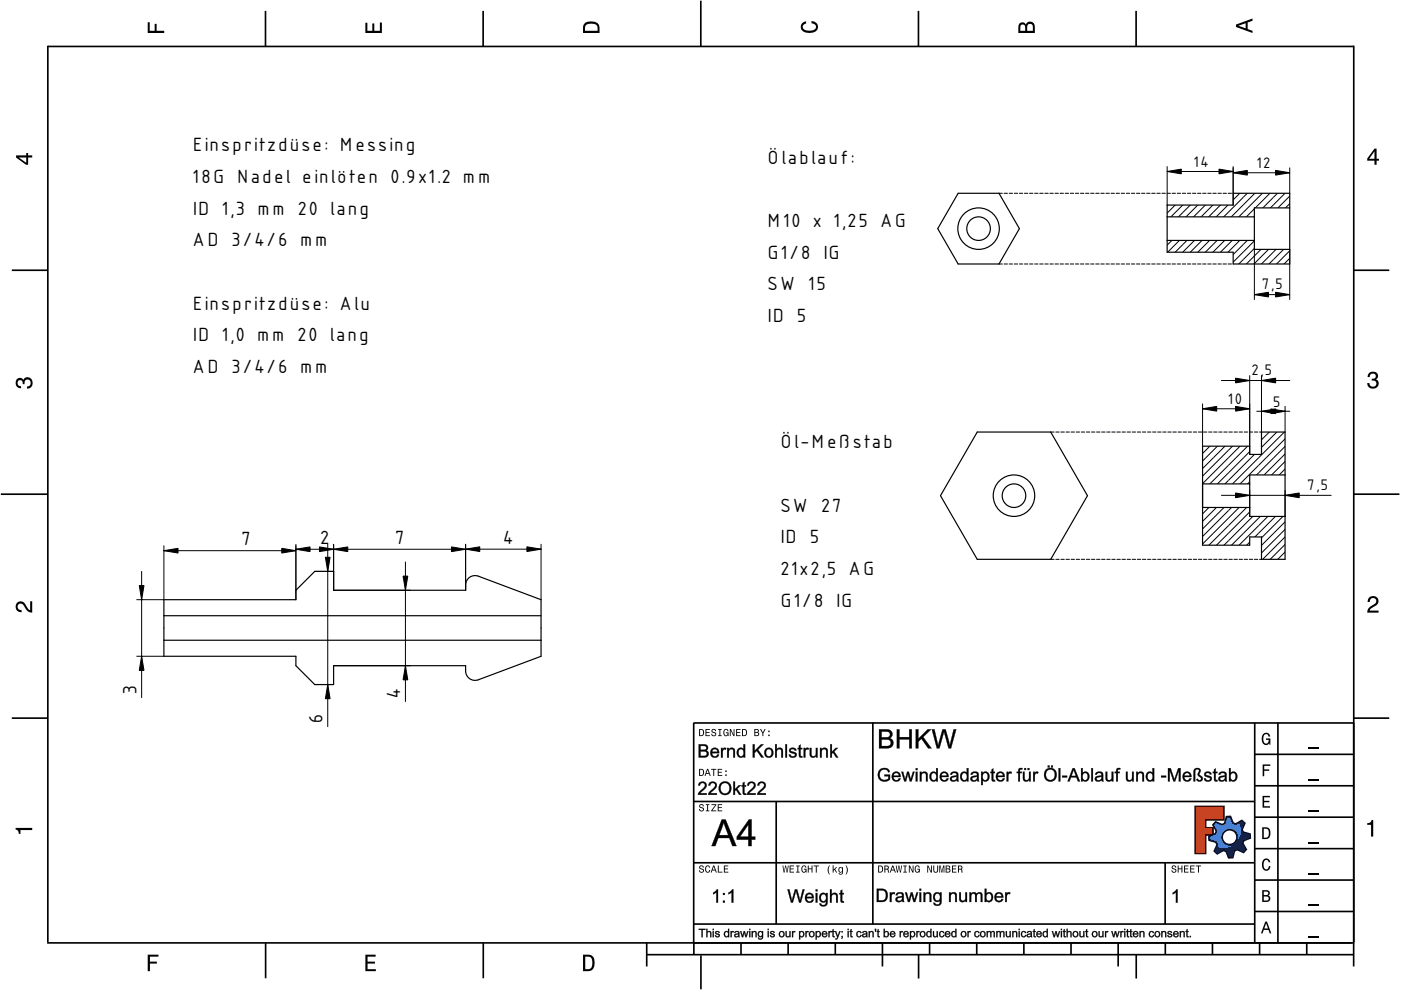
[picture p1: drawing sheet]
<svg xmlns="http://www.w3.org/2000/svg" width="297mm" height="210mm" viewBox="0 0 297 210" stroke-linecap="round" stroke-linejoin="round" font-family="sans-serif">
<defs><g id="words">
<g font-size="5">
<text x="41" y="32.1">Einspritzdüse: Messing</text>
<text x="162.8" y="34.7">Ölablauf:</text>
<text x="41" y="38.8">18G Nadel einlöten 0.9x1.2 mm</text>
<text x="41" y="45.5">ID 1,3 mm 20 lang</text>
<text x="41" y="52.2">AD 3/4/6 mm</text>
<text x="162.8" y="48.2">M10 x 1,25 AG</text>
<text x="162.8" y="54.9">G1/8 IG</text>
<text x="41" y="65.7">Einspritzdüse: Alu</text>
<text x="162.8" y="61.6">SW 15</text>
<text x="162.8" y="68.3">ID 5</text>
<text x="41" y="72.4">ID 1,0 mm 20 lang</text>
<text x="41" y="79.1">AD 3/4/6 mm</text>
<text x="165.5" y="95">Öl-Meßstab</text>
<text x="165.5" y="108.5">SW 27</text>
<text x="51.3" y="115.7">7</text>
<text x="67.9" y="115.4">2</text>
<text x="83.9" y="115.4">7</text>
<text x="106.7" y="115.3">4</text>
<text x="165.5" y="115.2">ID 5</text>
<text x="165.5" y="121.9">21x2,5 AG</text>
<text x="165.5" y="128.6">G1/8 IG</text>
<text x="28.9" y="147.2" transform="rotate(-90 28.9 147.2)">3</text>
<text x="84.9" y="148" transform="rotate(-90 84.9 148)">4</text>
<text x="68.4" y="153.4" transform="rotate(-90 68.4 153.4)">6</text>
</g>
<g font-size="4">
<text x="253.2" y="35.4">14</text>
<text x="266.5" y="35.7">12</text>
<text x="267.6" y="61.3">7,5</text>
<text x="265.4" y="79.6">2,5</text>
<text x="260.5" y="85.7">10</text>
<text x="269.9" y="86.3">5</text>
<text x="277.2" y="103.9">7,5</text>
</g>
</g></defs>
<g fill="none" stroke="#000" stroke-width=".35">
<path d="M10.1 9.7v190.1M10.1 9.9h277M56.3 2.3v7.5M102.4 2.3v7.5M148.6 .1v9.8M194.7 2.3v7.5M240.9 2.3v7.5M287 9.7v195.2M2.5 57.3h7.5M287.1 57.3h7.4M.2 104.8h10M287 104.8h9.7"/>
<path d="M2.5 152.3h7.5M147 153.3h140.1M147.1 153.3v49.1M185.1 153.2v42.8M266 159.9h21M266 153.3v46.7M270.9 153.3v46.7M287.1 152.3h7.4M147 169.9h119M164.6 169.9v26M266 179.9h21M266 173.3h21"/>
<path d="M266 166.6h21M10 199.9h277.1M56.3 199.9v7.5M102.5 199.9v7.5M137.1 199.9v5M147 195.9h119M147 182.9h119M157.1 199.9v2.5M167.1 199.9v2.5M177.1 199.9v2.5M187.1 199.9v5M197.1 199.9v2.5"/>
<path d="M207.1 199.9v2.5M217.1 199.9v2.5M227.1 199.9v2.5M237.1 199.9v5M247 182.9v13M247.1 199.9v2.5M257.1 199.9v2.5M266 193.3h21M266 186.6h21M267.1 199.9v2.5M277.1 199.9v2.5M137.1 202.4h150"/>
<path d="M148.6 202.6v7.2M194.8 202.4v5.1M240.9 202.4v5.1"/>
</g>
<g fill="#000">
<path d="M31.3 4.7h.4v1.8h1.1v-1.4h.4v1.4h1.6v.5h-3.5z" fill-rule="evenodd"/>
<path d="M77.5 4.8h.4v1.7h1v-1.5h.5v1.5h1.1v-1.7h.5v2.2h-3.5z" fill-rule="evenodd"/>
<path d="M124.1 4.9a2.19 2.19 0 0 0-.5 2.1h3.5v-1.2a1.42 1.42 0 0 0-1.7-1.3zM124.3 5.2a2.14 2.14 0 0 1 2.3 .3l.1 1h-2.7l.1-1z" fill-rule="evenodd"/>
<path d="M170.1 4.9l.8-.4v.5a.7 .7 0 0 0-.7 .5 .7 .7 0 0 0 .3 .8 1.69 1.69 0 0 0 2.5-.6 .9 .9 0 0 0-.9-.8v-.5a1.24 1.24 0 0 1 1.3 1.1 1.24 1.24 0 0 1-1 1.4 2.22 2.22 0 0 1-2.5-.7l-.1-.5z" fill-rule="evenodd"/>
<path d="M216.1 5l-.2 .8v1.2h3.5v-1.3a.98 .98 0 0 0-.7-1.1 .98 .98 0 0 0-1.2 .6 .84 .84 0 0 0-1.4-.2zM216.4 5.3a.54 .54 0 0 1 .7-.1 .54 .54 0 0 1 .3 .6v.7h-1.1zM217.9 5.2a.62 .62 0 0 1 .7-.1 .62 .62 0 0 1 .4 .6v.8h-1.2z" fill-rule="evenodd"/>
<path d="M262.1 5.2v.5l3.5 1.3v-.5l-1.1-.3v-1.4l1.1-.4v-.5zM262.6 5.5l1.5-.6v1.1z" fill-rule="evenodd"/>
<path d="M3.4 32.9v.5l2.1 1.5h.5v-1.5h.8v-.5h-.8v-.5h-.4v.5zM4 33.4h1.6v1.1z" fill-rule="evenodd"/>
<path d="M291.4 31.5l-1.5 2.1v.5h1.5v.8h.5v-.8h.5v-.4h-.5v-2.2zM291.4 32.1v1.6h-1.1z" fill-rule="evenodd"/>
<path d="M3.6 80.4a.86 .86 0 0 1 1.4 .1 1.06 1.06 0 0 1 1.2-.5 1.06 1.06 0 0 1 .7 1.2 1.1 1.1 0 0 1-1.2 1.2v-.4a.71 .71 0 0 0 .8-1 .71 .71 0 0 0-1.3-.1v.6h-.4a.61 .61 0 0 0-.3-.8 .61 .61 0 0 0-.8 .2 .61 .61 0 0 0 .2 .8l.6 .2v.4a1.15 1.15 0 0 1-1.2-.6 1.15 1.15 0 0 1 .3-1.3z" fill-rule="evenodd"/>
<path d="M290.3 79.1a1.08 1.08 0 0 1 1.3-.2 1.08 1.08 0 0 1 .5 1.3l-.4 .2a1.06 1.06 0 0 1 .6 1.3 1.06 1.06 0 0 1-1.2 .7 1.1 1.1 0 0 1-1.2-1.2h.4a.71 .71 0 0 0 1 .8 .71 .71 0 0 0 .1-1.3h-.6v-.4a.61 .61 0 0 0 .8-.3 .61 .61 0 0 0-.2-.8 .61 .61 0 0 0-.8 .2l-.2 .5h-.4z" fill-rule="evenodd"/>
<path d="M3.6 127.8a1.22 1.22 0 0 1 2 .7l.4 .6 .4 .3v-1.9h.4v2.4a1.8 1.8 0 0 1-1.7-1.4 .71 .71 0 0 0-.9-.5 .71 .71 0 0 0-.5 .8 .71 .71 0 0 0 .9 .6v.4a1.18 1.18 0 0 1-1.2-.6 1.18 1.18 0 0 1 .2-1.4z" fill-rule="evenodd"/>
<path d="M290.3 126.7a1.18 1.18 0 0 1 1.9 .3 1.18 1.18 0 0 1-1 1.7l-.5 .3-.3 .5h1.9v.4h-2.4a1.8 1.8 0 0 1 1.4-1.7 .71 .71 0 0 0 .5-.9 .71 .71 0 0 0-.9-.5 .71 .71 0 0 0-.5 .8h-.4z" fill-rule="evenodd"/>
<path d="M148.2 154.6v1.5h.5a.77 .77 0 0 0 .6-.8 .77 .77 0 0 0-.6-.7zM148.4 154.8a.58 .58 0 0 1 .7 .5 .58 .58 0 0 1-.7 .6zM149.6 154.6v1.5h.9v-.2h-.7v-.5h.6v-.2h-.6v-.4h.7v-.2zM151 154.7a.53 .53 0 0 0 0 .6 .53 .53 0 0 0 .6 .2 .32 .32 0 0 1-.3 .5 .32 .32 0 0 1-.3-.4h-.2a.5 .5 0 0 0 .7 .5 .5 .5 0 0 0 .1-.8l-.4-.1a.28 .28 0 0 1-.1-.4 .28 .28 0 0 1 .4-.1 .28 .28 0 0 1 .1 .3h.2a.51 .51 0 0 0-.3-.4 .51 .51 0 0 0-.5 .1zM152.3 154.6v.2h.2v1.1h-.2v.2h.7v-.2h-.3v-1.1h.3v-.2zM153.5 154.7a.81 .81 0 0 0 .5 1.4l.3-.2 .2 .2v-.8h-.6v.1h.4l-.2 .5a.6 .6 0 0 1-.5-.6 .6 .6 0 0 1 .4-.6l.2 .3h.2l-.1-.3a.53 .53 0 0 0-.8 0zM154.7 154.6v1.5h.2v-1.3l.6 1.3h.2v-1.5h-.2v1.2l-.5-1.2zM156.1 154.6v1.5h.9v-.2h-.7v-.5h.6v-.2h-.6v-.4h.7v-.2zM157.3 154.6v1.5h.5a.77 .77 0 0 0 .6-.8 .77 .77 0 0 0-.6-.7zM157.5 154.8a.58 .58 0 0 1 .7 .5 .58 .58 0 0 1-.7 .6zM159.9 154.6v1.5h.6a.42 .42 0 0 0 .5-.3 .42 .42 0 0 0-.3-.5l.2-.2-.1-.4zM160.1 154.8h.3a.23 .23 0 0 1 .3 .2 .23 .23 0 0 1-.3 .2h-.3zM160.1 155.4h.4a.26 .26 0 0 1 .3 .2 .26 .26 0 0 1-.3 .3h-.4zM161.1 154.6l.5 .9v.6h.2v-.6l.5-.9h-.2l-.4 .7-.3-.7zM162.9 155.8v.3h.3v-.3zM162.9 154.9v.3h.3v-.3z" fill-rule="evenodd"/>
<path d="M267.8 155.7a.85 .85 0 0 1 .9-.3 .85 .85 0 0 1 .6 .8h-.3l-.1-.3a.49 .49 0 0 0-.4-.3 .49 .49 0 0 0-.5 .3 1.2 1.2 0 0 0 .4 1.8 .66 .66 0 0 0 .6-.8h-.6v-.3h.9v1.3h-.1l-.1-.3-.3 .3a.85 .85 0 0 1-1.2-.7v-1.1z" fill-rule="evenodd"/>
<path d="M3.3 175.5h3.5v.5h-2.5v.8h-.3a.77 .77 0 0 0-.7-.9z" fill-rule="evenodd"/>
<path d="M148.4 170.6a.53 .53 0 0 0 0 .6 .53 .53 0 0 0 .6 .2 .32 .32 0 0 1-.3 .5 .32 .32 0 0 1-.3-.4h-.2a.5 .5 0 0 0 .7 .6 .5 .5 0 0 0 .1-.9l-.4-.1a.28 .28 0 0 1-.1-.4 .28 .28 0 0 1 .4-.1 .28 .28 0 0 1 .1 .4h.2a.51 .51 0 0 0-.3-.5 .51 .51 0 0 0-.5 .1zM149.7 170.5v.2h.2v1.1h-.2v.2h.7v-.2h-.3v-1.1h.3v-.2zM150.8 170.5v.2h.8l-.8 1.3h1.1v-.2h-.9l.9-1.3zM152.2 170.5v1.5h.9v-.2h-.7v-.5h.6v-.2h-.6v-.4h.7v-.2z" fill-rule="evenodd"/>
<path d="M148.2 163v1.5h.5a.77 .77 0 0 0 .6-.7 .77 .77 0 0 0-.6-.8zM148.4 163.2a.57 .57 0 0 1 .7 .6 .57 .57 0 0 1-.7 .5zM149.9 163l-.5 1.5h.2l.1-.4h.6l.2 .4h.2l-.6-1.5zM150 163.2l.3 .7h-.5zM150.8 163v.2h.4v1.3h.2v-1.3h.5v-.2zM152.2 163v1.5h.9v-.2h-.7v-.5h.6v-.2h-.6v-.4h.7v-.2zM153.8 164.2v.3h.3v-.3zM153.8 163.4v.3h.3v-.3z" fill-rule="evenodd"/>
<path d="M253.4 171h6.1v2.8h-3.9v1.7h1.6v1.5h-1.6v4h-2.2z" fill-rule="evenodd"/>
<path d="M257.7 174.3l-.5 .6 .7 1.3-.2 .6-1.4 .5v.9l1.5 .4 .3 .5-.7 1.4 .7 .5 1.3-.7 .6 .2 .5 1.4 .9-.1 .3-1.4 .6-.3 1.4 .6 .5-.6-.7-1.3 .2-.6 1.4-.5-.1-.9-1.4-.4-.3-.5 .6-1.4-.6-.6-1.3 .8-.6-.2-.5-1.4h-.9l-.4 1.5-.5 .2zM259.1 177.5a1.6 1.6 0 0 1 3.2 0 1.6 1.6 0 0 1-3.2 0z" fill-rule="evenodd"/>
<path d="M267.7 168.7h1.5v.3h-1.2v.8h1.1v.3h-1.1v.8h1.3v.3h-1.6z" fill-rule="evenodd"/>
<path d="M267.7 162.1h1.6v.3h-1.3v.7h1.1v.3h-1.1v1.2h-.3z" fill-rule="evenodd"/>
<path d="M267.6 175.4v2.5h.8a1.37 1.37 0 0 0 .7-2.2 1.56 1.56 0 0 0-1.5-.3zM267.9 175.7a.98 .98 0 0 1 1.2 .7 .98 .98 0 0 1-.7 1.2h-.5z" fill-rule="evenodd"/>
<path d="M289.9 174.5a.77 .77 0 0 0 .9-.6h.4v3.5h-.5v-2.5h-.8z" fill-rule="evenodd"/>
<path d="M148.4 183.6a.53 .53 0 0 0 0 .6 .53 .53 0 0 0 .6 .2 .32 .32 0 0 1-.3 .5 .32 .32 0 0 1-.3-.4h-.2a.5 .5 0 0 0 .7 .6 .5 .5 0 0 0 .1-.9l-.4-.1a.28 .28 0 0 1-.1-.4 .28 .28 0 0 1 .4-.1 .28 .28 0 0 1 .1 .4h.2a.51 .51 0 0 0-.3-.5 .51 .51 0 0 0-.5 .1zM149.6 183.7l-.1 .2a.67 .67 0 0 0 .1 .9 .67 .67 0 0 0 .8 .1l.2-.4h-.2l-.2 .3a.6 .6 0 0 1-.5-.5 .6 .6 0 0 1 .4-.6l.3 .3h.2l-.2-.4a.5 .5 0 0 0-.8 .1zM151.2 183.5l-.5 1.5h.2l.1-.4h.6l.2 .4h.2l-.6-1.5zM151.3 183.7l.3 .7h-.5zM152.2 183.5v1.5h1v-.2h-.8v-1.3zM153.5 183.5v1.5h.9v-.2h-.7v-.5h.6v-.2h-.6v-.4h.7v-.2z" fill-rule="evenodd"/>
<path d="M165.9 183.5l.3 1.5h.1l.3-1.3 .2 1.3h.2l.2-1.5h-.1l-.2 1.3-.2-1.3h-.2l-.2 1.3-.2-1.3zM167.4 183.5v1.5h1v-.2h-.8v-.5h.7v-.2h-.7v-.4h.7v-.2zM168.8 183.5v.2h.3v1.1h-.3v.2h.7v-.2h-.2v-1.1h.2v-.2zM170.1 183.7a.82 .82 0 0 0 .5 1.3l.3-.2 .1 .2v-.8h-.5v.2h.3l-.2 .4a.6 .6 0 0 1-.5-.5 .6 .6 0 0 1 .5-.6l.2 .3h.2l-.2-.4a.53 .53 0 0 0-.7 .1zM171.3 183.5v1.5h.2v-.7h.6v.7h.2v-1.5h-.2v.6h-.6v-.6zM172.5 183.5v.2h.5v1.3h.2v-1.3h.4v-.2zM175.8 183.5a1.35 1.35 0 0 0 .2 1.9 1.84 1.84 0 0 1 0-1.9zM176.5 183.5v1.5h.2v-.4l.2-.2 .4 .6h.2l-.4-.7 .4-.5h-.2l-.6 .6v-.9zM177.9 184a.59 .59 0 0 0-.2 .7 .59 .59 0 0 0 .7 .3l.1-.2a.31 .31 0 0 1-.1 .5 .31 .31 0 0 1-.4-.2h-.2a.47 .47 0 0 0 .5 .4 .47 .47 0 0 0 .4-.5v-1.2h-.2v.2l-.3-.2zM178 184.1l.1-.1a.42 .42 0 0 1 .4 .4 .42 .42 0 0 1-.4 .5l-.1-.3zM179.3 183.5a1.85 1.85 0 0 1 0 1.9 1.22 1.22 0 0 0 0-1.9z" fill-rule="evenodd"/>
<path d="M186.2 183.5v1.5h.5a.77 .77 0 0 0 .6-.7 .77 .77 0 0 0-.6-.8zM186.4 183.7a.58 .58 0 0 1 .6 .6 .58 .58 0 0 1-.6 .5zM187.5 183.5v1.5h.2v-.6a.45 .45 0 0 1 .5 .1 .45 .45 0 0 1 .1 .5h.2l-.2-.7a.42 .42 0 0 0 .1-.5 .42 .42 0 0 0-.4-.3zM187.7 183.7h.2a.26 .26 0 0 1 .4 .3 .26 .26 0 0 1-.4 .2h-.2zM189.2 183.5l-.6 1.5h.2l.2-.4h.6l.1 .4h.2l-.5-1.5zM189.3 183.7l.2 .7h-.4zM189.9 183.5l.3 1.5h.2l.2-1.3 .2 1.3h.2l.3-1.5h-.2l-.2 1.3-.2-1.3h-.2l-.2 1.3-.2-1.3zM191.5 183.5v.2h.3v1.1h-.3v.2h.8v-.2h-.3v-1.1h.3v-.2zM192.7 183.5v1.5h.2v-1.2l.5 1.2h.3v-1.5h-.2v1.2l-.6-1.2zM194.1 183.7a.81 .81 0 0 0 .5 1.3l.3-.2 .1 .2v-.8h-.5v.2h.3l-.2 .4a.6 .6 0 0 1-.5-.5 .6 .6 0 0 1 .5-.6l.2 .3h.2l-.2-.4a.53 .53 0 0 0-.7 .1zM196.6 183.5v1.5h.2v-1.2l.6 1.2h.2v-1.5h-.2v1.2l-.6-1.2zM197.9 183.5v.9a.52 .52 0 0 0 .5 .6 .52 .52 0 0 0 .5-.6v-.9h-.2v.9a.33 .33 0 0 1-.3 .5 .33 .33 0 0 1-.3-.5v-.9zM199.2 183.5v1.5h.1v-1.4l.3 1.4h.2l.3-1.4v1.4h.1v-1.5h-.2l-.3 1.3-.3-1.3zM200.5 183.5v1.5h.6a.42 .42 0 0 0 .4-.3 .42 .42 0 0 0-.2-.5l.2-.2-.1-.4zM200.7 183.7h.3a.23 .23 0 0 1 .3 .2 .23 .23 0 0 1-.3 .2h-.3zM200.7 184.3h.3a.26 .26 0 0 1 .3 .3 .26 .26 0 0 1-.3 .2h-.3zM201.8 183.5v1.5h1v-.2h-.8v-.5h.7v-.2h-.7v-.4h.8v-.2zM203.1 183.5v1.5h.2v-.6a.45 .45 0 0 1 .5 .1 .45 .45 0 0 1 .1 .5h.2l-.2-.7a.42 .42 0 0 0 .1-.5 .42 .42 0 0 0-.4-.3zM203.3 183.7h.3a.26 .26 0 0 1 .3 .3 .26 .26 0 0 1-.4 .2h-.2z" fill-rule="evenodd"/>
<path d="M248.5 183.6a.53 .53 0 0 0 0 .6 .53 .53 0 0 0 .6 .2 .32 .32 0 0 1-.2 .5 .32 .32 0 0 1-.3-.4h-.2a.5 .5 0 0 0 .6 .6 .5 .5 0 0 0 .2-.9l-.4-.1a.28 .28 0 0 1-.1-.4 .28 .28 0 0 1 .3-.1 .28 .28 0 0 1 .2 .4h.2a.51 .51 0 0 0-.3-.5 .51 .51 0 0 0-.6 .1zM249.7 183.5v1.5h.2v-.7h.6v.7h.2v-1.5h-.2v.6h-.6v-.6zM251 183.5v1.5h1v-.2h-.8v-.5h.7v-.2h-.7v-.4h.8v-.2zM252.3 183.5v1.5h1v-.2h-.8v-.5h.7v-.2h-.7v-.4h.8v-.2zM253.5 183.5v.2h.5v1.3h.2v-1.3h.5v-.2z" fill-rule="evenodd"/>
<path d="M268.3 195.4l-1 2.5h.4l.2-.7h1l.3 .7h.3l-.9-2.5zM268.4 195.8l.4 1.1h-.7z" fill-rule="evenodd"/>
<path d="M267.6 188.7v2.5h1a.7 .7 0 0 0 .7-.5 .7 .7 0 0 0-.4-.8 .61 .61 0 0 0 .3-.8 .61 .61 0 0 0-.7-.4zM267.9 189h.6a.38 .38 0 0 1 .4 .4 .38 .38 0 0 1-.5 .4h-.5zM267.9 190.1h.6a.44 .44 0 0 1 .5 .4 .44 .44 0 0 1-.5 .4h-.6z" fill-rule="evenodd"/>
<path d="M267.8 182.3a.85 .85 0 0 1 .9-.3 .85 .85 0 0 1 .6 .8h-.3l-.1-.2a.47 .47 0 0 0-.4-.3 .47 .47 0 0 0-.4 .3 1.21 1.21 0 0 0 .4 1.7 .64 .64 0 0 0 .5-.7h.4a.89 .89 0 0 1-.8 1 .89 .89 0 0 1-1-.7v-1.1z" fill-rule="evenodd"/>
<path d="M31.3 202.4h2.3v.4h-1.8v1.1h1.5v.4h-1.5v1.6h-.5z" fill-rule="evenodd"/>
<path d="M77.5 202.4h2.1v.4h-1.7v1.1h1.6v.4h-1.6v1.2h1.8v.4h-2.2z" fill-rule="evenodd"/>
<path d="M123.6 202.4v3.5h1.2a1.42 1.42 0 0 0 1.3-1.7 1.38 1.38 0 0 0-1.3-1.8zM124.1 202.8l1 .1a1.89 1.89 0 0 1 0 2.5l-1 .1z" fill-rule="evenodd"/>
</g>
<path d="M277.3 158.6h2.2M277.3 178.6h2.2M277.3 172h2.2M277.3 165.3h2.2M277.3 198.6h2.2M277.3 192h2.2M277.3 185.3h2.2" fill="none" stroke="#000" stroke-width=".25"/>
<g fill="#000">
<path d="M248.6 189.3l.8-.7h.3v2.8h-.4v-2.2l-.7 .4z"/>
<path d="M186.3 154.6h1.9l.4 .2a.94 .94 0 0 1 .7 .8 .94 .94 0 0 1-.6 .9l.5 .4a1.08 1.08 0 0 1-.1 1.4l-.7 .4h-2.1zM186.4 154.6v4.1l2.2-.1 .4-.2 .3-.4a1.06 1.06 0 0 0-.7-1.5l.5-.3a1.05 1.05 0 0 0-.1-1.2 1.05 1.05 0 0 0-1.1-.3zM186.9 155.1v1.2h1.3l.4-.2v-.7l-.3-.2zM186.9 155.1h.8a.68 .68 0 0 1 .9 .3 .68 .68 0 0 1-.3 .9l-1.4 .1zM186.9 156.8v1.4l1.4-.1 .5-.3a.74 .74 0 0 0-.2-.8 .74 .74 0 0 0-.8-.2zM186.9 156.8h.9a.74 .74 0 0 1 1.1 .4 .74 .74 0 0 1-.6 1h-1.4zM190.1 154.6h.6v1.7h2.1l-.1-1.7h.6v4.1h-.6v-1.9h-2v1.9h-.6zM190.2 154.6v4.1h.5v-2h2.1v2h.5v-4.1h-.5v1.7h-2.1v-1.7zM194.1 154.6h.6v2l2-2h.8l-1.8 1.7 1.9 2.4h-.8l-1.4-2.1-.7 .7v1.4h-.6zM194.2 154.6v4.1h.5v-1.4l.7-.7 1.4 2.1h.7l-1.8-2.4 1.7-1.7h-.7l-2 2.1v-2.1zM197.5 154.6h.6l.8 3.5 .9-3.5h.7l.9 3.5 .8-3.5h.6l-1.1 4.1h-.6l-1-3.6-.9 3.6h-.6zM197.6 154.6l1 4.1h.6l.9-3.6 1 3.6h.5l1.1-4.1h-.5l-.8 3.5-.9-3.5h-.7l-.9 3.5-.8-3.5z"/>
<path d="M186.4 154.6h1.5a1.02 1.02 0 0 1 1.2 .6 1.02 1.02 0 0 1-.4 1.3 1.13 1.13 0 0 1 .6 1.5 1.13 1.13 0 0 1-1.4 .7h-1.5zM186.9 155.1v1.2h.9a.67 .67 0 0 0 .9-.6 .67 .67 0 0 0-1-.6zM186.9 156.8v1.4h1a.74 .74 0 0 0 1-.8 .74 .74 0 0 0-1.1-.6zM190.2 154.6h.5v1.7h2.1v-1.7h.5v4.1h-.5v-1.9h-2.1v1.9h-.5zM194.2 154.6h.5v2l2-2h.7l-1.7 1.7 1.8 2.4h-.7l-1.4-2.1-.7 .7v1.4h-.5zM197.6 154.6h.5l.8 3.5 .9-3.5h.7l.9 3.5 .8-3.5h.5l-1.1 4.1h-.5l-1-3.6-.9 3.6h-.6z"/>
<path d="M148.1 157.8h1.1a.72 .72 0 0 1 .9 .4 .72 .72 0 0 1-.4 .9 .78 .78 0 0 1 .6 .9 .78 .78 0 0 1-.9 .6h-1.3zM148.2 157.8v2.8h1.5l.3-.2 .2-.2v-.6l-.1-.2-.5-.3 .4-.2v-.7l-.3-.3zM148.5 158.1v.9h.6a.41 .41 0 0 0 .6-.3 .41 .41 0 0 0-.4-.5zM148.5 158.1l1 .1 .2 .1a.37 .37 0 0 1-.2 .7h-1zM148.5 159.3v1l1-.1 .3-.2v-.3l-.2-.3zM148.5 159.3h.9l.4 .2a.44 .44 0 0 1 .1 .5 .44 .44 0 0 1-.4 .3h-1zM150.8 158.8h.1a.88 .88 0 0 1 1.3 0l.3 .5v.4h-1.5a.61 .61 0 0 0 .9 .6l.2-.4 .4 .1a.84 .84 0 0 1-1.2 .6 1.16 1.16 0 0 1-.5-1.8zM150.9 158.8a1.03 1.03 0 0 0-.1 1.4 1.03 1.03 0 0 0 1.3 .3l.4-.5h-.4a.53 .53 0 0 1-.4 .4 .53 .53 0 0 1-.6-.2l-.2-.6 1.6 .1a1.16 1.16 0 0 0-.7-1.1h-.5zM151.2 159l-.2 .4h1.1l-.4-.5zM151.1 159h.1a.51 .51 0 0 1 .8 0l.1 .4h-1.2zM152.8 158.6h.4v.3a.47 .47 0 0 1 .3-.4 .47 .47 0 0 1 .5 .2l-.1 .3-.4-.1-.2 .2v1.5h-.5zM152.9 158.6v2h.3l.1-1.6 .3-.1 .3 .1 .1-.4a.58 .58 0 0 0-.8 .3v-.3zM154.1 158.6h.4v.3a.73 .73 0 0 1 .9-.4 .73 .73 0 0 1 .5 .9v1.2h-.5v-1.2a.47 .47 0 0 0-.5-.6 .47 .47 0 0 0-.3 .7v1.1h-.5zM154.2 158.6v2h.3l.1-1.5 .5-.3 .4 .3v1.5h.3l-.1-1.8a.81 .81 0 0 0-1.2 .2v-.4zM156.5 158.7h.1a.67 .67 0 0 1 1 .1v-1h.4v2.8h-.4l.1-.2a.94 .94 0 0 1-1.2 0 .94 .94 0 0 1-.3-1.2zM156.5 158.8a1.29 1.29 0 0 0 .1 1.7 .76 .76 0 0 0 1.1-.3v.4h.3v-2.8h-.4l.1 1.1a.71 .71 0 0 0-1.2-.1zM156.8 159a.69 .69 0 0 0-.2 .9 .69 .69 0 0 0 .9 .3 .79 .79 0 0 0 .1-.8 .79 .79 0 0 0-.7-.5zM156.7 159a.52 .52 0 0 1 .6-.2 .52 .52 0 0 1 .4 .6 .64 .64 0 0 1-.1 .8 .64 .64 0 0 1-.9 0l-.2-.6zM159.6 157.8h.4v1.4l1.4-1.4h.6l-1.3 1.1 1.3 1.7h-.6l-1-1.4-.4 .4v1h-.4zM159.6 157.8v2.8h.4v-1l.4-.5 1 1.5h.5l-1.2-1.7 1.2-1.1h-.5l-1.4 1.5v-1.5zM162.3 158.7a1.05 1.05 0 0 1 1.5 .2 1.05 1.05 0 0 1-.2 1.5 1.05 1.05 0 0 1-1.5-.2v-1zM162.4 158.8a1.41 1.41 0 0 0-.1 1.6l.4 .2 .8-.1a1.24 1.24 0 0 0 .2-1.7 1.11 1.11 0 0 0-1.3 0zM162.6 159a.72 .72 0 0 0-.1 .9 .72 .72 0 0 0 .8 .4l.2-.5-.1-.8-.4-.1zM162.6 159a.76 .76 0 0 1 1.1 .4 .76 .76 0 0 1-.7 1l-.5-.4-.1-.6zM164.3 157.8h.4v1a.77 .77 0 0 1 1.3 .1v1.7h-.4v-1.3a.46 .46 0 0 0-.5-.4 .46 .46 0 0 0-.4 .6v1.1h-.4zM164.4 157.8v2.8h.3v-1.5l.5-.3 .5 .3v1.5h.3v-1.3a.69 .69 0 0 0-.5-.7 .69 .69 0 0 0-.8 .3v-1.1zM166.5 157.8h.4v2.8h-.4zM166.5 157.8v2.8h.3v-2.8zM167.4 158.7l.3-.1a.74 .74 0 0 1 1.1 .5l-.3 .1a.42 .42 0 0 0-.4-.3 .42 .42 0 0 0-.4 .3l.4 .2a.67 .67 0 0 1 .9 .6 .67 .67 0 0 1-.9 .7 .72 .72 0 0 1-.9-.7l.4-.1a.57 .57 0 0 0 .9 .4v-.4l-.9-.3a.51 .51 0 0 1-.2-.9zM167.5 158.8a.61 .61 0 0 0 0 .7 .61 .61 0 0 0 .6 .2l.5 .2a.5 .5 0 0 1-.5 .5 .5 .5 0 0 1-.5-.5l-.4 .1 .3 .5a.85 .85 0 0 0 1.4-.6l-.3-.3-.9-.3-.1-.2 .1-.2 .4-.1 .3 .1 .1 .3 .3-.1a.88 .88 0 0 0-1.3-.3zM169.4 158.1l.4-.3-.1 .8h.4v.3h-.4v1.3l.4 .1 .1 .3h-.5l-.3-.2v-1.5h-.3v-.3h.3zM169.4 158.1v.5h-.3v.3l.3-.1 .1 1.6 .1 .2h.5v-.3a.26 .26 0 0 1-.3 0 .26 .26 0 0 1-.1-.3v-1.2l.4 .1v-.3h-.4v-.7zM170.4 158.6h.3v.3a.47 .47 0 0 1 .3-.4 .47 .47 0 0 1 .5 .2l-.1 .3-.4-.1-.2 .2v1.5h-.4zM170.4 158.6v2h.3l.1-1.6 .3-.1 .3 .1 .1-.4a.58 .58 0 0 0-.8 .3v-.3zM171.7 158.6h.4v1.5l.4 .2 .4-.2 .1-1.5h.4v2h-.4v-.3a.77 .77 0 0 1-1.2 .1zM171.7 158.6v1.2a.69 .69 0 0 0 .5 .8 .69 .69 0 0 0 .9-.4l-.1 .4h.3v-2h-.3v1.1a.57 .57 0 0 1-.2 .6 .57 .57 0 0 1-.6 0l-.2-.4v-1.3zM173.8 158.6h.4v.3a.73 .73 0 0 1 .9-.4 .73 .73 0 0 1 .4 .9v1.2h-.4v-1.2a.47 .47 0 0 0-.5-.6 .47 .47 0 0 0-.4 .7v1.1h-.4zM173.9 158.6v2h.3l.1-1.5 .4-.3 .5 .3v1.5h.3l-.1-1.8-.2-.2h-.6l-.5 .4 .1-.4zM176 157.8h.4v1.6l.8-.8h.5l-.8 .7 .9 1.3h-.5l-.7-1-.2 .2v.8h-.4zM176 157.8v2.8h.4l-.1-.8 .3-.3 .7 1.1h.4l-.9-1.3 .8-.7h-.4l-.9 .9 .1-1.7z"/>
<path d="M148.2 157.8h1a.71 .71 0 0 1 .8 .4 .71 .71 0 0 1-.3 .9 .79 .79 0 0 1 .5 1 .79 .79 0 0 1-1 .5h-1zM148.5 158.1v.9h.6a.46 .46 0 0 0 .7-.5 .46 .46 0 0 0-.7-.4zM148.5 159.3v1h.7a.51 .51 0 0 0 .7-.5 .51 .51 0 0 0-.7-.5zM150.9 158.8a.94 .94 0 0 1 1.1-.2 .94 .94 0 0 1 .5 1.1h-1.5a.59 .59 0 0 0 .4 .6 .59 .59 0 0 0 .7-.3h.4a1 1 0 0 1-1.5 .5 1 1 0 0 1-.3-1.5zM151.2 159l-.2 .4h1.1a.56 .56 0 0 0-.3-.5 .56 .56 0 0 0-.6 .1zM152.9 158.6h.3v.3l.2-.3h.4h.2l-.1 .4a.45 .45 0 0 0-.6 0 .45 .45 0 0 0-.1 .5v1.1h-.3zM154.2 158.6h.3v.3a.72 .72 0 0 1 .9-.3 .72 .72 0 0 1 .4 .8v1.2h-.3v-1.2a.5 .5 0 0 0-.6-.6 .5 .5 0 0 0-.4 .7v1.1h-.3zM156.5 158.8a.76 .76 0 0 1 1.1 0v-1h.4v2.8h-.3v-.3a.91 .91 0 0 1-1.2 .1 .91 .91 0 0 1-.2-1.2zM156.7 159a.74 .74 0 0 0-.1 .9 .74 .74 0 0 0 .8 .4 .75 .75 0 0 0 .3-.9 .75 .75 0 0 0-.9-.5zM159.6 157.8h.4v1.4l1.4-1.4h.5l-1.2 1.1 1.2 1.7h-.5l-1-1.4-.4 .4v1h-.4zM162.4 158.8a1.01 1.01 0 0 1 1.4 .2 1.01 1.01 0 0 1-.2 1.4 1.01 1.01 0 0 1-1.4-.2l-.1-.9zM162.6 159a.75 .75 0 0 0-.2 .9 .75 .75 0 0 0 .9 .4 .73 .73 0 0 0 .3-1 .73 .73 0 0 0-1-.3zM164.4 157.8h.3v1a.72 .72 0 0 1 .8-.2 .72 .72 0 0 1 .5 .7v1.3h-.3v-1.3a.49 .49 0 0 0-.6-.4 .49 .49 0 0 0-.4 .6v1.1h-.3zM166.5 157.8h.3v2.8h-.3zM167.4 158.8a.88 .88 0 0 1 1.4 .3l-.3 .1a.4 .4 0 0 0-.4-.4 .4 .4 0 0 0-.4 .5h.2a.86 .86 0 0 1 1 .9 .9 .9 0 0 1-.9 .4 .9 .9 0 0 1-.8-.6l.4-.1a.45 .45 0 0 0 .5 .5 .45 .45 0 0 0 .4-.5l-.2-.1a.89 .89 0 0 1-1-.8zM169.4 158.1l.3-.2v.7h.4v.3h-.4v1.1l.1 .3h.3v.3a.5 .5 0 0 1-.5 0 .5 .5 0 0 1-.2-.6v-1.1h-.3v-.3h.3zM170.4 158.6h.3v.3l.2-.3h.4h.2l-.1 .4a.45 .45 0 0 0-.6 0 .45 .45 0 0 0-.1 .5v1.1h-.3zM171.7 158.6h.3v1.1a.51 .51 0 0 0 .5 .7 .51 .51 0 0 0 .5-.7v-1.1h.3v2h-.3v-.3a.72 .72 0 0 1-.8 .3 .72 .72 0 0 1-.5-.8zM173.9 158.6h.3v.3a.72 .72 0 0 1 .8-.3 .72 .72 0 0 1 .5 .8v1.2h-.3v-1.2a.5 .5 0 0 0-.6-.6 .5 .5 0 0 0-.4 .7v1.1h-.3zM176 157.8h.4v1.6l.8-.8h.4l-.7 .7 .8 1.3h-.4l-.7-1-.2 .2v.8h-.4z"/>
<path d="M148.3 165.9a.91 .91 0 0 1 1.4 .2 .91 .91 0 0 1-.5 1.4l-.7 .7h1.3v.3h-1.8a3.2 3.2 0 0 1 1.3-1.6 .53 .53 0 0 0-.2-.9 .53 .53 0 0 0-.7 .6l-.4-.1zM150.5 165.9a.91 .91 0 0 1 1.4 .2 .91 .91 0 0 1-.5 1.4l-.8 .7h1.4v.3h-1.9a3.2 3.2 0 0 1 1.4-1.6 .53 .53 0 0 0-.2-.9 .53 .53 0 0 0-.7 .6l-.4-.1zM152.8 166.1a1.38 1.38 0 0 1 1.9 .1 1.38 1.38 0 0 1-.2 2 1.38 1.38 0 0 1-2-.3l-.1-1.1zM153 166.3a1.11 1.11 0 0 0-.2 1.4 1.11 1.11 0 0 0 1.4 .4 1.11 1.11 0 0 0 .4-1.4 1.11 1.11 0 0 0-1.4-.6zM155.5 165.7h.3v1.6l.8-.8h.5l-.8 .7 .9 1.3h-.5l-.6-1-.3 .2v.8h-.3zM157.5 166l.3-.2v.7h.4v.3h-.4v1.1l.1 .3h.3v.3a.5 .5 0 0 1-.5 0 .5 .5 0 0 1-.2-.6v-1.1h-.3v-.3h.3zM158.7 165.9a.91 .91 0 0 1 1.4 .2 .91 .91 0 0 1-.5 1.4l-.8 .7h1.4v.3h-1.8a3.2 3.2 0 0 1 1.3-1.6 .53 .53 0 0 0-.2-.9 .53 .53 0 0 0-.7 .6l-.4-.1zM160.9 165.9a.91 .91 0 0 1 1.4 .2 .91 .91 0 0 1-.5 1.4l-.8 .7h1.4v.3h-1.9a3.2 3.2 0 0 1 1.4-1.6 .53 .53 0 0 0-.2-.9 .53 .53 0 0 0-.8 .6l-.3-.1z"/>
<path d="M148.3 165.9a.93 .93 0 0 1 1.5 .2 .93 .93 0 0 1-.6 1.4l-.7 .7h1.4v.4h-1.9l.2-.7 .9-.9a.52 .52 0 0 0 .4-.6 .52 .52 0 0 0-.6-.4 .52 .52 0 0 0-.5 .6h-.4zM148.3 166l-.3 .5 .4 .1a.53 .53 0 0 1 .3-.6 .53 .53 0 0 1 .6 .1 .99 .99 0 0 1-.6 1.4l-.4 .4-.3 .6h1.8v-.3h-1.4l1.4-1.4a.85 .85 0 0 0-.4-1 .85 .85 0 0 0-1.1 .2zM150.5 165.9a.93 .93 0 0 1 1.4 .2 .93 .93 0 0 1-.5 1.4l-.8 .7h1.4v.4h-1.9l.3-.7 .9-.9a.52 .52 0 0 0 .3-.6 .52 .52 0 0 0-.6-.4 .52 .52 0 0 0-.4 .6h-.4zM150.5 166l-.3 .5 .4 .1a.53 .53 0 0 1 .3-.6 .53 .53 0 0 1 .6 .1 .99 .99 0 0 1-.6 1.4l-.5 .4-.3 .6h1.9v-.3h-1.4l1.3-1.4a.85 .85 0 0 0-.3-1 .85 .85 0 0 0-1.1 .2zM152.7 166.1h.1a1.26 1.26 0 0 1 1.6-.2 1.43 1.43 0 0 1 .6 1.8 1.42 1.42 0 0 1-2 .7 1.42 1.42 0 0 1-.4-2.1zM152.8 166.1a1.82 1.82 0 0 0-.3 1.8l.7 .6 1.2-.1 .5-.8v-1.2a1.35 1.35 0 0 0-2.1-.3zM153.1 166.3l-.3 .9 .2 .8a1.03 1.03 0 0 0 1.4 0l.2-.5v-1l-.4-.4-.3-.1zM153 166.2a1.08 1.08 0 0 1 1.5 .2 1.08 1.08 0 0 1-.1 1.4 1.08 1.08 0 0 1-1.4 .2l-.3-.8zM155.4 165.7h.5l-.1 1.6 .8-.8h.6l-.9 .7 .9 1.4h-.5l-.6-1.1-.3 .2 .1 .9h-.5zM155.5 165.7v2.8h.3v-.8l.3-.3 .6 1.1h.4l-.8-1.3 .8-.7h-.5l-.8 .9v-1.7zM157.5 166l.4-.3-.1 .8h.4v.3h-.4v1.3l.4 .1 .1 .3-.5 .1-.3-.3v-1.5h-.3v-.3h.3zM157.5 166v.5h-.3v.3l.3-.1 .1 1.6 .1 .2h.5v-.3a.26 .26 0 0 1-.3 0 .26 .26 0 0 1-.1-.3v-1.2l.4 .1v-.3h-.4v-.7zM158.7 165.9a.93 .93 0 0 1 1.5 .2 .93 .93 0 0 1-.6 1.4l-.8 .7h1.4v.4h-1.9l.3-.7 .9-.9a.52 .52 0 0 0 .3-.6 .52 .52 0 0 0-.6-.4 .52 .52 0 0 0-.4 .6h-.4zM158.7 166l-.3 .5 .4 .1a.53 .53 0 0 1 .3-.6 .53 .53 0 0 1 .6 .1 .99 .99 0 0 1-.6 1.4l-.4 .4-.3 .6h1.8v-.3h-1.4l1.3-1.4a.85 .85 0 0 0-.3-1 .85 .85 0 0 0-1.1 .2zM160.8 165.9h.1a.93 .93 0 0 1 1.4 .2 .93 .93 0 0 1-.5 1.4l-.8 .7h1.4v.4h-1.9l.3-.7 .9-.9a.52 .52 0 0 0 .3-.6 .52 .52 0 0 0-.6-.4 .52 .52 0 0 0-.4 .6h-.4zM160.9 166l-.3 .5 .3 .1a.53 .53 0 0 1 .4-.6 .53 .53 0 0 1 .6 .1 .99 .99 0 0 1-.6 1.4l-.5 .4-.3 .6h1.9v-.3h-1.5l1.4-1.4a.85 .85 0 0 0-.4-1 .85 .85 0 0 0-1 .2z"/>
<path d="M153 173.7h.9l2.3 5.7h-.9l-.7-1.7h-2.3l-.6 1.7h-.9zM153 173.8l-2.1 5.6h.8l.6-1.8h2.4l.6 1.8h.8l-2.3-5.6zM153.4 174.4l-.2 .8-.7 1.9h1.9zM153.4 174.3l1 2.8h-2zM158.8 173.7h.6l-.1 3.7h.8v.7l-.8-.1 .1 1.4h-.8l.1-1.4-2.5 .1v-.7zM158.8 173.8l-2.6 3.6v.6h2.5v1.4h.6v-1.4h.8v-.6h-.8v-3.6zM158.6 174.9l-1.7 2.5h1.8zM158.7 174.8v2.6h-1.9z"/>
<path d="M153 173.8h.8l2.3 5.6h-.8l-.7-1.7h-2.3l-.6 1.7h-.8zM153.4 174.3l-.9 2.8h1.9zM158.8 173.8h.5v3.6h.8v.6h-.8v1.4h-.6v-1.4h-2.5v-.6zM158.7 174.9l-1.8 2.5h1.8z"/>
<path d="M186.6 163.1a1.44 1.44 0 0 1 1.5-.2l.4 .3 .2 .5-.4 .1-.1-.4a1.03 1.03 0 0 0-1.6 .3 1.26 1.26 0 0 0 .4 1.6v-.1a1.34 1.34 0 0 0 1.3-.1v-.5h-.8v-.4h1.2v1.1a1.69 1.69 0 0 1-1.9 .2 1.38 1.38 0 0 1-.6-1.7zM186.6 163.2a1.72 1.72 0 0 0-.3 1.8 1.59 1.59 0 0 0 1.8 .6l.6-.3v-1.1h-1.2v.4l.9-.1v.6a1.18 1.18 0 0 1-1.8-.2 1.25 1.25 0 0 1 .5-1.7h.8l.4 .5h.4l-.3-.5a1.39 1.39 0 0 0-1.8 0zM189.3 163.9a.88 .88 0 0 1 1.4 0l.2 .4 .1 .5-1.5-.1a.61 .61 0 0 0 .9 .6l.2-.3h.3a.84 .84 0 0 1-1.1 .7l-.5-.2-.2-.5v-.6zM189.4 163.9a1.03 1.03 0 0 0-.1 1.4 1.03 1.03 0 0 0 1.3 .2l.3-.4-.3-.1a.53 .53 0 0 1-.4 .4 .53 .53 0 0 1-.6-.1l-.2-.6h1.5a1.16 1.16 0 0 0-.6-1h-.5zM189.7 164.1l-.2 .4h1.1l-.4-.6zM189.6 164l.4-.2 .4 .1 .2 .6h-1.2zM191.1 163.6h.4l.4 1.6 .4-1.6h.4l.4 1.6 .4-1.6h.4l-.6 2.1h-.4l-.4-1.6-.4 1.6h-.4zM191.1 163.6l.6 2.1h.4l.4-1.6 .4 1.6h.4l.6-2.1h-.3l-.5 1.7-.4-1.7h-.4l-.4 1.7-.4-1.7zM194.1 162.8h.5v.5h-.5zM194.2 162.9v.4h.3v-.4zM194.1 163.6h.5v2.1h-.5zM194.2 163.6v2.1h.3v-2.1zM195 163.6h.4l-.1 .3 .2-.2 .5-.1 .6 .2 .1 1.9h-.4v-1.4l-.1-.3a.54 .54 0 0 0-.8 .6v1.1h-.4zM195 163.6v2.1h.4v-1.4l.1-.3a.47 .47 0 0 1 .6-.1 .47 .47 0 0 1 .3 .5l-.1 1.3h.4l-.1-1.9a.81 .81 0 0 0-1.3 .2v-.4zM197.3 163.8l.6-.2 .6 .3v-1.1h.4v2.9h-.4v-.3a.94 .94 0 0 1-1.2 .1 .94 .94 0 0 1-.2-1.2zM197.4 163.9a1.29 1.29 0 0 0 .1 1.7 .76 .76 0 0 0 1-.3v.4h.3v-2.8h-.3v1.1a.71 .71 0 0 0-1.1-.1zM197.6 164.1a.69 .69 0 0 0-.1 .9 .69 .69 0 0 0 .9 .2 .79 .79 0 0 0 .1-.8 .79 .79 0 0 0-.7-.4zM197.6 164v.1a.52 .52 0 0 1 .6-.2 .52 .52 0 0 1 .3 .5 .64 .64 0 0 1-.1 .9 .64 .64 0 0 1-.8 0l-.2-.6zM199.5 163.9a.88 .88 0 0 1 1.4 0l.2 .4v.5l-1.5-.1a.61 .61 0 0 0 .9 .6l.2-.3h.4a.84 .84 0 0 1-1.2 .7l-.4-.2-.3-.5v-.6zM199.5 163.9a1.03 1.03 0 0 0-.1 1.4 1.03 1.03 0 0 0 1.4 .2l.3-.4-.4-.1a.53 .53 0 0 1-.4 .4 .53 .53 0 0 1-.5-.1l-.2-.6h1.5a1.16 1.16 0 0 0-.7-1h-.5zM199.8 164.1l-.2 .4h1.2l-.4-.6zM199.8 164a.51 .51 0 0 1 .8 .1l.2 .4h-1.2zM201.6 163.9l.8-.3 .7 .2 .2 1.9h-.4l-.1-.3a.73 .73 0 0 1-1 .3 .73 .73 0 0 1-.2-1.1l1.2-.2a.5 .5 0 0 0-.5-.5 .5 .5 0 0 0-.5 .4l-.4-.1zM201.6 163.9l-.1 .3 .3 .1a.53 .53 0 0 1 .4-.5 .53 .53 0 0 1 .5 .2l.2 .4-1 .2a.62 .62 0 0 0-.4 .8l.6 .3 .4-.1 .4-.3v.4h.4l-.3-1.9a1.13 1.13 0 0 0-1.4 .1zM201.9 164.9v.1a.38 .38 0 0 0 .1 .4 .38 .38 0 0 0 .5-.1l.3-.2v-.4zM201.9 164.9l1-.3a.67 .67 0 0 1-.3 .7 .67 .67 0 0 1-.7 .1l-.2-.3zM203.8 163.8l.6-.2 .6 .3-.1-1.1h.5v2.9h-.4v-.3a.94 .94 0 0 1-1.2 .1 .94 .94 0 0 1-.2-1.2zM203.9 163.9a1.29 1.29 0 0 0 .1 1.7 .76 .76 0 0 0 1-.3v.4h.3v-2.8h-.3v1.1a.71 .71 0 0 0-1.1-.1zM204.1 164.1a.69 .69 0 0 0-.1 .9 .69 .69 0 0 0 .9 .2l.1-.5-.2-.6a.46 .46 0 0 0-.7 0zM204.1 164v.1a.52 .52 0 0 1 .6-.2 .52 .52 0 0 1 .3 .5 .64 .64 0 0 1-.1 .9 .64 .64 0 0 1-.8 0l-.2-.6zM205.9 163.9l.8-.3 .7 .2 .3 1.9h-.5v-.3a.83 .83 0 0 1-.8 .3 .83 .83 0 0 1-.7-.6l.4-.5 1-.2a.5 .5 0 0 0-.4-.5 .5 .5 0 0 0-.6 .4l-.3-.1zM206 163.9l-.2 .3 .3 .1a.53 .53 0 0 1 .4-.5 .53 .53 0 0 1 .6 .2l.1 .4-1 .2a.62 .62 0 0 0-.3 .8l.5 .3 .4-.1 .4-.3v.4h.4l-.3-1.9a1.13 1.13 0 0 0-1.3 .1zM206.2 164.9v.1a.38 .38 0 0 0 .2 .4 .38 .38 0 0 0 .5-.1l.2-.2v-.4zM206.2 164.9l1-.3a.67 .67 0 0 1-.2 .7 .67 .67 0 0 1-.8 .1l-.1-.3zM208 163.6h.4l-.1 .3 .4-.3 .7 .1a1.06 1.06 0 0 1 .4 1.4 1.06 1.06 0 0 1-1.4 .5v-.1v1h-.4zM208 163.6v2.8h.4l-.1-1 .3 .2 .7-.1a1.32 1.32 0 0 0 .4-1.4 .77 .77 0 0 0-1.4-.1v-.4zM208.5 164.1a.75 .75 0 0 0-.1 .8 .75 .75 0 0 0 .7 .5l.3-.5-.2-.8a.44 .44 0 0 0-.7 0zM208.5 164.1a.58 .58 0 0 1 .7-.2 .58 .58 0 0 1 .3 .7 .6 .6 0 0 1-.3 .7 .6 .6 0 0 1-.7 0l-.2-.6zM210.2 163.1l.4-.2v.7h.4v.3h-.4v1.4h.4v.4h-.4l-.3-.2v-1.6h-.3v-.3h.3zM210.3 163.1v.6l-.3-.1v.3h.3v1.2a.47 .47 0 0 0 .1 .5 .47 .47 0 0 0 .6 0l-.1-.2h-.2l-.1-.3v-1.2h.3v-.3l-.3 .1v-.8zM211.4 163.9a.88 .88 0 0 1 1.4 0l.2 .4v.5l-1.5-.1a.61 .61 0 0 0 .9 .6l.2-.3h.4a.84 .84 0 0 1-1.2 .7l-.4-.2-.2-.5v-.6zM211.4 163.9a1.03 1.03 0 0 0-.1 1.4 1.03 1.03 0 0 0 1.4 .2l.3-.4-.3-.1a.53 .53 0 0 1-.4 .4 .53 .53 0 0 1-.6-.1l-.2-.6h1.5a1.16 1.16 0 0 0-.7-1h-.5zM211.7 164.1l-.2 .4h1.2l-.4-.6zM211.7 164a.51 .51 0 0 1 .8 .1l.2 .4h-1.2zM213.4 163.6h.4l-.1 .4 .4-.4 .5 .1-.2 .4-.3-.1-.3 .2v1.5h-.4zM213.4 163.6v2.1h.4l.1-1.6 .3-.2 .2 .1 .1-.3a.58 .58 0 0 0-.8 .3v-.4zM216 163l.2-.2h.6l-.1 .4a.34 .34 0 0 0-.4 0 .34 .34 0 0 0 0 .4h.4v.3h-.5l.1 1.8h-.4v-1.8h-.3v-.3h.3zM216 163l-.1 .7-.3-.1v.3h.3v1.8h.3v-1.8h.4v-.3l-.4 .1v-.4l.2-.2 .3 .1 .1-.3zM216.9 163.6h.4l-.1 1.5 .4 .3 .5-.3v-1.5h.5v2.1h-.4v-.3l-.1 .2-.5 .1-.6-.2zM216.9 163.6v1.3a.69 .69 0 0 0 .5 .8 .69 .69 0 0 0 .8-.4v.4h.3v-2.1h-.3v1.1a.57 .57 0 0 1-.2 .6 .57 .57 0 0 1-.6 .1l-.2-.4v-1.4zM217.1 162.8h.5v.5h-.5zM217.2 162.9v.4h.3v-.4zM217.8 162.8h.5v.5h-.5zM217.9 162.9v.4h.3v-.4zM219 163.6h.4v.4l.3-.4 .5 .1-.1 .4-.4-.1-.2 .2-.1 1.5h-.4zM219.1 163.6v2.1h.3l.1-1.6 .3-.2 .2 .1 .2-.3a.58 .58 0 0 0-.9 .3l.1-.4zM221.7 163.2a1.26 1.26 0 0 1 1.7-.2 1.43 1.43 0 0 1 .6 1.8 1.32 1.32 0 0 1-2 .7l-.4-.3-.2-.6v-.9zM221.8 163.2a1.42 1.42 0 0 0-.2 1.9 1.42 1.42 0 0 0 1.8 .4l.5-.7v-1.3a1.35 1.35 0 0 0-2.1-.3zM222.1 163.4l-.3 .9 .2 .8a1.03 1.03 0 0 0 1.4 0l.2-.5-.1-.9-.3-.4-.3-.1zM222 163.4a1.08 1.08 0 0 1 1.4 .1 1.08 1.08 0 0 1 0 1.5 1.08 1.08 0 0 1-1.4 .1l-.3-.8zM222.1 162.3h.5v.4h-.5zM222.2 162.3v.4h.3v-.4zM222.8 162.3h.5v.4h-.5zM222.9 162.3v.4h.3v-.4zM224.4 162.8h.4v2.9h-.4zM224.5 162.9v2.8h.3v-2.8zM225.2 164.5h1.1v.4h-1.1zM225.2 164.5v.3h1v-.3zM227.4 162.8h.4l1.2 2.9h-.5l-.3-.9h-1.1l-.3 .9h-.5zM227.4 162.9l-1 2.8h.4l.2-.9h1.2l.3 .9h.5l-1.2-2.8zM227.6 163.2l-.4 1.3h.9zM227.6 163.2l.6 1.4h-1.1zM229.2 162.8h.4v1.1l.3-.3h.6a1.12 1.12 0 0 1 .5 1.3 1.12 1.12 0 0 1-1.1 .8l-.3-.3v.3h-.4zM229.2 162.9v2.8h.3v-.4l.6 .4 .6-.3 .2-.8-.2-.7a.79 .79 0 0 0-1.2 .1l.1-1.1zM229.7 164.1a.72 .72 0 0 0-.2 .8 .72 .72 0 0 0 .8 .5l.2-.2 .1-.5-.2-.6a.45 .45 0 0 0-.7 0zM229.7 164.1a.56 .56 0 0 1 .7-.2 .56 .56 0 0 1 .3 .8 .57 .57 0 0 1-.3 .7 .57 .57 0 0 1-.8-.2l-.1-.6zM231.3 162.8h.5v2.9h-.5zM231.4 162.9v2.8h.3v-2.8zM232.3 163.9l.8-.3 .7 .2 .2 1.9h-.4v-.3a.76 .76 0 0 1-1 .3 .76 .76 0 0 1-.4-.9l.4-.3 .9-.1a.5 .5 0 0 0-.5-.5 .5 .5 0 0 0-.5 .4l-.3-.1zM232.4 163.9l-.2 .3 .3 .1 .2-.4h.4l.4 .2 .1 .3-1 .2a.62 .62 0 0 0-.4 .8l.6 .3 .4-.1 .4-.3v.4h.4l-.3-1.9a1.13 1.13 0 0 0-1.3 .1zM232.6 164.9v.1a.44 .44 0 0 0 .3 .5 .44 .44 0 0 0 .6-.4v-.4zM232.6 164.9l1-.3a.61 .61 0 0 1-.3 .8 .61 .61 0 0 1-.8-.3zM234.4 163.6h.4v1.5l.4 .3 .3-.1 .1-.2 .1-1.5h.4v2.1h-.4v-.3l-.1 .2-.5 .1-.6-.2zM234.4 163.6v1.3a.69 .69 0 0 0 .5 .8 .69 .69 0 0 0 .9-.4l-.1 .4h.3v-2.1h-.3v1.1a.57 .57 0 0 1-.2 .6 .57 .57 0 0 1-.6 .1l-.2-.4v-1.4zM236.7 163l.3-.2h.6l-.1 .4a.34 .34 0 0 0-.4 0 .34 .34 0 0 0-.1 .4h.4v.3h-.4v1.8h-.4l.1-1.8h-.4v-.3h.4zM236.8 163l-.1 .7-.3-.1v.3h.3v1.8h.3v-1.8h.4v-.3l-.4 .1v-.4l.1-.2 .4 .1v-.3zM238.7 163.6h.4v1.5l.4 .3 .5-.3v-1.5h.4v2.1h-.4l.1-.3-.2 .2-.5 .1-.6-.2zM238.7 163.6l.1 1.3a.69 .69 0 0 0 .5 .8 .69 .69 0 0 0 .8-.4v.4h.3v-2.1h-.4l.1 1.1a.57 .57 0 0 1-.3 .6 .57 .57 0 0 1-.6 .1l-.2-.4 .1-1.4zM240.9 163.6h.3v.3l.2-.2 .5-.1 .5 .2 .2 1.9h-.4v-1.3l-.2-.4a.54 .54 0 0 0-.7 .6v1.1h-.4zM240.9 163.6v2.1h.3v-1.4l.2-.3a.47 .47 0 0 1 .6-.1 .47 .47 0 0 1 .2 .5v1.3h.3l-.1-1.9a.81 .81 0 0 0-1.2 .2v-.4zM243.2 163.8l.6-.2 .6 .3-.1-1.1h.4v2.9h-.4l.1-.3a.94 .94 0 0 1-1.2 .1 .94 .94 0 0 1-.2-1.2zM243.2 163.9a1.29 1.29 0 0 0 .2 1.7 .76 .76 0 0 0 1-.3v.4h.3v-2.8h-.3v1.1a.71 .71 0 0 0-1.2-.1zM243.5 164.1a.69 .69 0 0 0-.2 .9 .69 .69 0 0 0 .9 .2l.2-.5-.2-.6a.46 .46 0 0 0-.7 0zM243.4 164v.1a.52 .52 0 0 1 .7-.2 .52 .52 0 0 1 .3 .5 .64 .64 0 0 1-.1 .9 .64 .64 0 0 1-.9 0l-.1-.6zM246.1 164.5h1.2v.4h-1.2zM246.2 164.5v.3h1v-.3zM247.6 162.8h.6l.8 2.5 .8-2.5h.5v2.9h-.4l.1-2.4-.8 2.4h-.4l-.8-2.4v2.4h-.4zM247.6 162.9v2.8h.4v-2.4l.8 2.4h.3l.9-2.4-.1 2.4h.4v-2.8h-.5l-.8 2.5-.8-2.5zM251 163.9a.88 .88 0 0 1 1.3 0l.3 .4v.5l-1.5-.1a.61 .61 0 0 0 .9 .6l.2-.3h.4a.84 .84 0 0 1-1.2 .7l-.4-.2-.3-.5v-.6zM251 163.9a1.03 1.03 0 0 0-.1 1.4 1.03 1.03 0 0 0 1.4 .2l.3-.4-.4-.1a.53 .53 0 0 1-.4 .4 .53 .53 0 0 1-.5-.1l-.2-.6h1.5a1.16 1.16 0 0 0-.7-1h-.5zM251.3 164.1l-.2 .4h1.1l-.4-.6zM251.3 164a.51 .51 0 0 1 .8 .1l.2 .4h-1.2zM253.2 163l.2-.1a.74 .74 0 0 1 1.1 .2 .74 .74 0 0 1-.2 1v.2a.8 .8 0 0 1 .7 .5 .8 .8 0 0 1-.3 .9h-.4l-.4-.1-.3-.4 .3-.1a.41 .41 0 0 0 .7 .2v-.4l-.7-.6 .3-.9a.44 .44 0 0 0-.6-.2 .44 .44 0 0 0-.2 .6v1.9h-.4v-2.2zM253.3 163.1l-.2 .5v2.1h.3v-2.4l.3-.2 .5 .1a.8 .8 0 0 1-.2 .9l.4 .6a.35 .35 0 0 1 .3 .5 .35 .35 0 0 1-.6 .2l-.2-.3-.3 .2a.72 .72 0 0 0 .7 .4 .72 .72 0 0 0 .7-.5l-.1-.5-.6-.5 .1-.4a.66 .66 0 0 0-.2-.9 .66 .66 0 0 0-.9 .2zM255.4 163.8l.4-.2a.74 .74 0 0 1 1.1 .6h-.4a.42 .42 0 0 0-.4-.3 .42 .42 0 0 0-.4 .3l.9 .4a.55 .55 0 0 1 .4 .6 .55 .55 0 0 1-.4 .5 .86 .86 0 0 1-1.3-.7h.3a.51 .51 0 0 0 .4 .4 .51 .51 0 0 0 .5-.3l-.2-.2a.99 .99 0 0 1-1-.7zM255.5 163.8l-.1 .7 1.2 .5a.47 .47 0 0 1-.3 .5 .47 .47 0 0 1-.5-.2l-.2-.3-.3 .1 .2 .4 .6 .2 .4-.1 .4-.5-.2-.4-1-.4v-.4h.6l.2 .3 .4-.1-.4-.4-.6-.1zM257.4 163.1l.4-.2-.1 .7h.4v.3h-.4l.1 1.4h.3l.1 .4h-.5l-.3-.2v-1.6h-.3v-.3h.3zM257.4 163.1v.6l-.2-.1v.3h.2v1.2a.47 .47 0 0 0 .2 .5 .47 .47 0 0 0 .5 0v-.2h-.3l-.1-.3v-1.2h.4v-.3l-.4 .1v-.8zM258.5 163.9l.8-.3 .7 .2 .2 1.9h-.4l-.1-.3a.76 .76 0 0 1-.9 .3 .76 .76 0 0 1-.5-.9l.5-.3 .9-.1a.5 .5 0 0 0-.5-.5 .5 .5 0 0 0-.5 .4l-.4-.1zM258.5 163.9l-.1 .3 .3 .1 .1-.4h.4l.5 .2v.3l-.9 .2a.62 .62 0 0 0-.4 .8l.6 .3 .4-.1 .4-.3v.4h.4l-.3-1.9a1.13 1.13 0 0 0-1.4 .1zM258.8 164.9l-.1 .1a.44 .44 0 0 0 .4 .5 .44 .44 0 0 0 .5-.4l.1-.4zM258.8 164.9l.9-.3a.61 .61 0 0 1-.3 .8 .61 .61 0 0 1-.8-.3zM260.6 162.8h.4l-.1 1.1 .4-.3h.5a1.12 1.12 0 0 1 .5 1.3 1.12 1.12 0 0 1-1.1 .8l-.3-.3v.3h-.3zM260.6 162.9v2.8h.3v-.4l.6 .4 .6-.3 .2-.8-.2-.7a.79 .79 0 0 0-1.2 .1v-1.1zM261.1 164.1a.72 .72 0 0 0-.2 .8 .72 .72 0 0 0 .7 .5l.3-.5-.1-.8a.45 .45 0 0 0-.7 0zM261 164.1h.1a.56 .56 0 0 1 .7-.2 .56 .56 0 0 1 .2 .8 .57 .57 0 0 1-.3 .7 .57 .57 0 0 1-.7-.2l-.1-.6z"/>
<path d="M186.6 163.1a1.27 1.27 0 0 1 2.1 .6h-.4a1.01 1.01 0 0 0-1.4-.4 1.01 1.01 0 0 0-.3 1.4 1.1 1.1 0 0 0 1.7 .4v-.5h-.8v-.4h1.2v1.1a1.51 1.51 0 0 1-2.2 0 1.51 1.51 0 0 1 .1-2.2zM189.3 163.9a.94 .94 0 0 1 1.2-.2 .94 .94 0 0 1 .4 1h-1.5a.59 .59 0 0 0 .5 .7 .59 .59 0 0 0 .7-.4l.3 .1a1 1 0 0 1-1.4 .5 1 1 0 0 1-.3-1.5zM189.6 164l-.1 .5h1.1a.56 .56 0 0 0-.3-.6 .56 .56 0 0 0-.7 .1zM191.1 163.6h.4l.4 1.6 .4-1.6h.4l.4 1.6 .5-1.6h.3l-.6 2.1h-.4l-.4-1.6-.4 1.6h-.4zM194.2 162.9h.3v.4h-.3zM194.2 163.6h.3v2.1h-.3zM195 163.6h.3v.3a.72 .72 0 0 1 .9-.3 .72 .72 0 0 1 .5 .8v1.3h-.4v-1.3a.5 .5 0 0 0-.5-.5 .5 .5 0 0 0-.4 .7v1.1h-.4zM197.4 163.8a.76 .76 0 0 1 1.1 .1v-1h.3v2.8h-.3v-.3a.91 .91 0 0 1-1.2 0 .91 .91 0 0 1-.2-1.1zM197.6 164.1a.74 .74 0 0 0-.2 .9 .74 .74 0 0 0 .8 .3 .75 .75 0 0 0 .4-.9 .75 .75 0 0 0-.9-.4zM199.5 163.9a.94 .94 0 0 1 1.1-.2 .94 .94 0 0 1 .5 1h-1.5a.59 .59 0 0 0 .5 .7 .59 .59 0 0 0 .6-.4l.4 .1a1 1 0 0 1-1.4 .5 1 1 0 0 1-.3-1.5zM199.8 164l-.2 .5h1.2a.56 .56 0 0 0-.4-.6 .56 .56 0 0 0-.6 .1zM201.6 163.9a.87 .87 0 0 1 1-.3 .87 .87 0 0 1 .6 .8l.1 1.3h-.4l-.1-.3a.74 .74 0 0 1-.9 .3 .74 .74 0 0 1-.4-.8l.4-.3 .9-.2a.51 .51 0 0 0-.4-.6 .51 .51 0 0 0-.6 .5l-.3-.1zM201.9 164.9a.36 .36 0 0 0 0 .5 .36 .36 0 0 0 .5 0l.4-.3v-.4zM203.9 163.8a.76 .76 0 0 1 1.1 .1v-1h.3v2.8h-.3v-.3a.91 .91 0 0 1-1.2 0 .91 .91 0 0 1-.2-1.1zM204.1 164.1a.74 .74 0 0 0-.2 .9 .74 .74 0 0 0 .8 .3 .75 .75 0 0 0 .4-.9 .75 .75 0 0 0-.9-.4zM206 163.9a.87 .87 0 0 1 .9-.3 .87 .87 0 0 1 .6 .8l.1 1.3h-.4v-.3a.74 .74 0 0 1-1 .3 .74 .74 0 0 1-.4-.8l.4-.3 .9-.2a.51 .51 0 0 0-.4-.6 .51 .51 0 0 0-.6 .5l-.3-.1zM206.2 164.9a.36 .36 0 0 0 0 .5 .36 .36 0 0 0 .5 0l.4-.3v-.4zM208 163.6h.3v.3a.9 .9 0 0 1 1.2-.1 .9 .9 0 0 1 .2 1.2 .8 .8 0 0 1-.5 .7 .8 .8 0 0 1-.8-.2v.9h-.4zM208.5 164.1a.73 .73 0 0 0-.2 .9 .73 .73 0 0 0 .8 .3 .75 .75 0 0 0 .4-.9 .75 .75 0 0 0-.9-.4zM210.3 163.1l.3-.2v.7h.3v.3h-.3v1.2l.1 .2 .2 .1 .1 .3a.5 .5 0 0 1-.6-.1 .5 .5 0 0 1-.1-.5v-1.2h-.3v-.3h.3zM211.4 163.9a.94 .94 0 0 1 1.1-.2 .94 .94 0 0 1 .5 1h-1.5a.59 .59 0 0 0 .5 .7 .59 .59 0 0 0 .7-.4l.3 .1a1 1 0 0 1-1.4 .5 1 1 0 0 1-.3-1.5zM211.7 164l-.2 .5h1.2a.56 .56 0 0 0-.4-.6 .56 .56 0 0 0-.6 .1zM213.4 163.6h.3v.4l.3-.3 .4-.1 .1 .1-.1 .3a.45 .45 0 0 0-.5 .1 .45 .45 0 0 0-.1 .5v1.1h-.4zM216 163l.3-.1h.5l-.1 .3-.4 .1-.1 .3h.4v.3h-.4v1.8h-.3v-1.8h-.3v-.3h.3zM216.9 163.6h.3v1.2a.51 .51 0 0 0 .5 .6 .51 .51 0 0 0 .5-.7v-1.1h.3v2.1h-.3v-.3a.72 .72 0 0 1-.8 .3 .72 .72 0 0 1-.5-.8zM217.2 162.9h.3v.4h-.3zM217.9 162.9h.3v.4h-.3zM219.1 163.6h.3v.4l.2-.3 .4-.1 .2 .1-.2 .3a.45 .45 0 0 0-.5 .1 .45 .45 0 0 0-.1 .5v1.1h-.3zM221.7 163.2a1.38 1.38 0 0 1 2 .2 1.38 1.38 0 0 1-.2 1.9 1.38 1.38 0 0 1-2-.3l-.1-1zM222 163.4a1.11 1.11 0 0 0-.2 1.4 1.11 1.11 0 0 0 1.4 .5 1.11 1.11 0 0 0 .4-1.5 1.11 1.11 0 0 0-1.4-.5zM222.2 162.3h.3v.4h-.3zM222.9 162.3h.3v.4h-.3zM224.5 162.9h.3v2.8h-.3zM225.2 164.5h1v.3h-1zM227.4 162.9h.4l1.2 2.8h-.5l-.3-.9h-1.1l-.3 .9h-.4zM227.6 163.2l-.4 1.3h.9zM229.2 162.9h.4v1a.89 .89 0 0 1 1.1-.1 .89 .89 0 0 1 .2 1.1 .79 .79 0 0 1-.5 .8 .79 .79 0 0 1-.9-.3v.3h-.3zM229.7 164.1a.73 .73 0 0 0-.2 .9 .73 .73 0 0 0 .8 .3 .74 .74 0 0 0 .4-.9 .74 .74 0 0 0-.9-.4zM231.4 162.9h.3v2.8h-.3zM232.3 163.9a.87 .87 0 0 1 1-.3 .87 .87 0 0 1 .6 .8l.1 1.3h-.4v-.3a.74 .74 0 0 1-1 .3 .74 .74 0 0 1-.4-.8l.4-.3 .9-.2a.51 .51 0 0 0-.4-.6 .51 .51 0 0 0-.6 .5l-.3-.1zM232.6 164.9a.36 .36 0 0 0 0 .5 .36 .36 0 0 0 .5 0l.4-.3v-.4zM234.4 163.6h.3v1.2a.51 .51 0 0 0 .5 .6 .51 .51 0 0 0 .5-.7v-1.1h.3v2.1h-.3v-.3a.72 .72 0 0 1-.8 .3 .72 .72 0 0 1-.5-.8zM236.8 163l.2-.1h.5v.3l-.5 .1v.3h.4v.3h-.4v1.8h-.3v-1.8h-.3v-.3h.3zM238.7 163.6h.4v1.2a.51 .51 0 0 0 .5 .6 .51 .51 0 0 0 .4-.7v-1.1h.4v2.1h-.3v-.3a.72 .72 0 0 1-.9 .3 .72 .72 0 0 1-.5-.8zM240.9 163.6h.3v.3a.72 .72 0 0 1 .9-.3 .72 .72 0 0 1 .4 .8v1.3h-.3v-1.3a.5 .5 0 0 0-.6-.5 .5 .5 0 0 0-.4 .7v1.1h-.3zM243.2 163.8a.76 .76 0 0 1 1.2 .1v-1h.3v2.8h-.3v-.3a.91 .91 0 0 1-1.2 0 .91 .91 0 0 1-.2-1.1zM243.4 164.1a.74 .74 0 0 0-.1 .9 .74 .74 0 0 0 .8 .3 .75 .75 0 0 0 .3-.9 .75 .75 0 0 0-.8-.4zM246.2 164.5h1v.3h-1zM247.6 162.9h.6l.8 2.4 .8-2.4h.5v2.8h-.4v-2.4l-.8 2.4h-.3l-.8-2.4v2.4h-.4zM251 163.9a.94 .94 0 0 1 1.1-.2 .94 .94 0 0 1 .5 1h-1.5a.59 .59 0 0 0 .4 .7 .59 .59 0 0 0 .7-.4l.4 .1a1 1 0 0 1-1.4 .5 1 1 0 0 1-.3-1.5zM251.3 164l-.2 .5h1.1a.56 .56 0 0 0-.3-.6 .56 .56 0 0 0-.6 .1zM253.2 163.1a.74 .74 0 0 1 1.2-.1 .74 .74 0 0 1-.1 1.1v.1a1.08 1.08 0 0 1 .6 1.2 .74 .74 0 0 1-1.3-.1l.3-.2a.36 .36 0 0 0 .6 .3 .36 .36 0 0 0-.1-.7 .73 .73 0 0 1-.2-1.2 .45 .45 0 0 0-.6-.4 .45 .45 0 0 0-.2 .7v1.9h-.3v-2.1zM255.4 163.8a.88 .88 0 0 1 1.5 .4h-.4a.4 .4 0 0 0-.4-.4 .4 .4 0 0 0-.4 .5l.2 .1a.86 .86 0 0 1 1 .8 .9 .9 0 0 1-.9 .5 .9 .9 0 0 1-.7-.6l.3-.1a.45 .45 0 0 0 .5 .5 .45 .45 0 0 0 .4-.6h-.1a.89 .89 0 0 1-1.1-.8zM257.4 163.1l.3-.2v.7h.4v.3h-.4v1.2l.1 .2 .3 .1v.3a.5 .5 0 0 1-.5-.1 .5 .5 0 0 1-.2-.5v-1.2h-.2v-.3h.2zM258.5 163.9a.87 .87 0 0 1 1-.3 .87 .87 0 0 1 .6 .8l.1 1.3h-.4l-.1-.3a.74 .74 0 0 1-.9 .3 .74 .74 0 0 1-.4-.8l.4-.3 .9-.2a.51 .51 0 0 0-.4-.6 .51 .51 0 0 0-.6 .5l-.3-.1zM258.8 164.9a.36 .36 0 0 0 0 .5 .36 .36 0 0 0 .5 0l.4-.3v-.4zM260.6 162.9h.3v1a.89 .89 0 0 1 1.2-.1 .89 .89 0 0 1 .2 1.1 .79 .79 0 0 1-.5 .8 .79 .79 0 0 1-.9-.3v.3h-.3zM261.1 164.1a.73 .73 0 0 0-.2 .9 .73 .73 0 0 0 .8 .3 .74 .74 0 0 0 .3-.9 .74 .74 0 0 0-.8-.4z"/>
<path d="M148.1 196.9h1.5v.3h-.6v1.5h-.3v-1.5h-.6zM148.2 196.9v.3l.6-.1-.1 1.6h.3l-.1-1.6 .7 .1v-.3zM149.7 196.9h.3v.7a.48 .48 0 0 1 .8 0v1.1h-.3v-1a.3 .3 0 0 0-.4 0 .3 .3 0 0 0-.1 .3v.7h-.3zM149.8 196.9v1.8h.2v-.9l.3-.2 .3 .1v1h.2v-.8a.43 .43 0 0 0-.3-.5 .43 .43 0 0 0-.6 .3l.1-.8zM151.1 196.9h.3v.3h-.3zM151.1 196.9v.3h.2v-.3zM151.1 197.4h.3v1.3h-.3zM151.1 197.4v1.3h.2v-1.3zM151.7 197.5l.2-.1a.46 .46 0 0 1 .7 .4h-.3v-.2l-.4 .1v.2l.5 .1a.37 .37 0 0 1 .3 .5 .37 .37 0 0 1-.4 .2l-.6-.1-.2-.3 .3-.1a.27 .27 0 0 0 .3 .3 .27 .27 0 0 0 .2-.3v.1a.7 .7 0 0 1-.7-.5zM151.7 197.6v.2l.1 .3 .5 .1a.2 .2 0 0 1 .1 .2 .2 .2 0 0 1-.1 .2l-.7-.3a.62 .62 0 0 0 .8 .4l.2-.4v-.2l-.7-.2v-.3a.28 .28 0 0 1 .3-.1 .28 .28 0 0 1 .2 .3h.2l-.3-.4zM153.6 197.6l.1-.1a.39 .39 0 0 1 .7 .1l-.1-.7h.3v1.8h-.3l.1-.2-.2 .2-.5-.1a.68 .68 0 0 1-.2-.9zM153.6 197.6v.8a.48 .48 0 0 0 .4 .3 .48 .48 0 0 0 .4-.3v.3h.2v-1.8h-.2v.8a.44 .44 0 0 0-.8-.1zM153.8 197.7v.7h.5v-.7zM153.8 197.7a.44 .44 0 0 1 .6 .4 .44 .44 0 0 1-.6 .3l-.1-.3zM154.9 197.4h.2v.2l.2-.2 .3 .1-.1 .2-.3 .1v.9h-.3zM154.9 197.4v1.3h.2v-.9l.2-.2 .2 .1 .1-.2-.3-.1-.2 .2v-.2zM155.8 197.6l.6-.2 .4 .3 .1 1h-.3v-.2l-.3 .2h-.4l-.2-.2v-.4l.8-.2a.31 .31 0 0 0-.3-.3 .31 .31 0 0 0-.3 .3l-.2-.1zM155.8 197.6l-.1 .2h.2l.1-.2 .2-.1 .4 .2v.2l-.6 .1a.37 .37 0 0 0-.3 .6 .37 .37 0 0 0 .6 .1l.3-.2v.2h.2l-.1-1.2-.4-.1zM156 198.2l-.1 .1a.27 .27 0 0 0 .3 .3 .27 .27 0 0 0 .3-.3v-.2zM155.9 198.2l.7-.2a.37 .37 0 0 1-.2 .6 .37 .37 0 0 1-.5-.4zM156.9 197.4h.3l.2 1 .3-1h.2l.3 1 .2-1h.3l-.4 1.3h-.3l-.2-1-.2 1h-.3zM156.9 197.4l.4 1.3h.2l.3-1 .2 1h.3l.4-1.3h-.2l-.3 1.1-.3-1.1h-.2l-.3 1-.2-1zM158.8 196.9h.3v.3h-.3zM158.8 196.9v.3h.3v-.3zM158.8 197.4h.3v1.3h-.3zM158.8 197.4v1.3h.3v-1.3zM159.4 197.4h.2v.2a.46 .46 0 0 1 .6-.2 .46 .46 0 0 1 .3 .5v.8h-.3v-.8a.26 .26 0 0 0-.2-.3 .26 .26 0 0 0-.3 .2l-.1 .9h-.2zM159.4 197.4v1.3h.2l.1-1a.3 .3 0 0 1 .4-.1 .3 .3 0 0 1 .1 .3v.8h.2l-.1-1.2h-.5l-.3 .2 .1-.3zM160.8 197.6l.4-.2 .4 .2-.1-.2h.3v1.1a.59 .59 0 0 1-.3 .7 .59 .59 0 0 1-.7-.1l-.1-.3 .7 .2 .2-.5a.51 .51 0 0 1-.6 .2 .51 .51 0 0 1-.4-.5zM160.8 197.6l-.1 .5 .1 .4 .4 .2 .4-.2a.39 .39 0 0 1-.1 .5 .39 .39 0 0 1-.5 0l-.3-.2a.57 .57 0 0 0 .8 .3l.2-.2 .1-1.5h-.2v.3l-.4-.3zM161 197.7v.7h.5v-.7zM161 197.7a.43 .43 0 0 1 .6 .3 .43 .43 0 0 1-.6 .4l-.1-.4zM162.7 196.9h.3v.3h-.3zM162.8 196.9v.3h.2v-.3zM162.7 197.4h.3v1.3h-.3zM162.8 197.4v1.3h.2v-1.3zM163.3 197.5l.2-.1a.46 .46 0 0 1 .7 .4h-.2l-.1-.2-.4 .1 .1 .2 .5 .1a.37 .37 0 0 1 .2 .5 .37 .37 0 0 1-.4 .2l-.5-.1-.2-.3 .3-.1a.27 .27 0 0 0 .2 .3 .27 .27 0 0 0 .3-.3v.1a.56 .56 0 0 1-.7-.7zM163.4 197.6l-.1 .2 .2 .3 .4 .1a.2 .2 0 0 1 .2 .2 .2 .2 0 0 1-.2 .2l-.7-.3a.51 .51 0 0 0 .6 .4 .51 .51 0 0 0 .4-.6l-.7-.2v-.3a.28 .28 0 0 1 .3-.1 .28 .28 0 0 1 .2 .3h.2l-.2-.4zM165.1 198.1a.7 .7 0 0 1 1.4 0 .7 .7 0 0 1-1.4 0zM165.2 198a.61 .61 0 0 0 1.2 0 .61 .61 0 0 0-1.2 0zM165.4 198.1a.4 .4 0 0 0 .8 0 .4 .4 0 0 0-.8 0zM165.4 197.7l.3-.2 .3 .2a.47 .47 0 0 1 .1 .6 .47 .47 0 0 1-.7 .1l-.1-.3zM166.5 197.4h.3v1l.2 .1 .3-.2 .1-.9h.2v1.3h-.2v-.2a.44 .44 0 0 1-.7 .1zM166.6 197.4v1a.43 .43 0 0 0 .4 .3 .43 .43 0 0 0 .4-.3v.3h.2v-1.3h-.2v.7a.35 .35 0 0 1-.3 .5 .35 .35 0 0 1-.3-.5v-.7zM167.9 197.4h.3l-.1 .2 .2-.2 .4 .1-.1 .2-.4 .1v.9h-.3zM167.9 197.4v1.3h.2v-.9l.2-.2 .2 .1 .1-.2-.3-.1-.1 .2-.1-.2zM169.4 197.4h.3l-.1 .2 .3-.2 .4 .1a.66 .66 0 0 1 .3 .9 .66 .66 0 0 1-1 .2l.1 .6h-.3zM169.4 197.4v1.8h.2v-.7l.4 .2 .5-.3v-.7a.48 .48 0 0 0-.5-.3 .48 .48 0 0 0-.4 .3v-.3zM169.7 197.7v.7h.5v-.7zM169.7 197.7l.1-.1a.46 .46 0 0 1 .5 .5 .46 .46 0 0 1-.6 .4l-.1-.4zM170.7 197.4h.3v.2l.2-.2 .3 .1-.1 .2-.4 .1v.9h-.3zM170.8 197.4v1.3h.2v-.9l.2-.2 .2 .1 .1-.2-.3-.1-.2 .2v-.2zM171.5 198.1a.68 .68 0 0 1 1.3 0 .68 .68 0 0 1-1.3 0zM171.5 198.1a.65 .65 0 0 0 1.3 0 .65 .65 0 0 0-1.3 0zM171.9 197.7a.42 .42 0 0 0-.1 .6 .42 .42 0 0 0 .5 .1 .42 .42 0 0 0 .1-.6 .42 .42 0 0 0-.5-.1zM171.8 197.7l.3-.2 .3 .2a.47 .47 0 0 1 0 .6 .47 .47 0 0 1-.6 .1l-.1-.3zM172.9 197.4h.3l-.1 .2 .3-.2 .4 .1a.66 .66 0 0 1 .3 .9 .66 .66 0 0 1-1 .2l.1 .6h-.3zM172.9 197.4v1.8h.3l-.1-.7 .4 .2 .5-.3v-.7a.48 .48 0 0 0-.4-.3 .48 .48 0 0 0-.5 .3v-.3zM173.3 197.7v.7h.4v-.7zM173.2 197.7l.1-.1a.46 .46 0 0 1 .6 .5 .46 .46 0 0 1-.7 .4l-.1-.4zM174.4 197.6l.6-.2 .4 .5v.2h-.9l.1 .3 .4 .1 .1-.2h.3a.57 .57 0 0 1-.4 .5 .57 .57 0 0 1-.6-.2l-.2-.5zM174.4 197.6a.62 .62 0 0 0 .1 1 .62 .62 0 0 0 .9-.3h-.2a.33 .33 0 0 1-.3 .3 .33 .33 0 0 1-.3-.2l-.2-.3h1a.56 .56 0 0 0-.3-.6 .56 .56 0 0 0-.7 .1zM174.6 197.7l-.1 .2h.7l-.2-.3zM174.6 197.7l.4-.1 .2 .4h-.8zM175.6 197.4h.3v.2l.1-.2 .4 .1-.1 .2-.4 .1v.9h-.3zM175.7 197.4v1.3h.2v-.9l.1-.2 .3 .1v-.2l-.2-.1-.2 .2v-.2zM176.5 197.1l.3-.2-.1 .5h.3v.2h-.3v.9h.3v.2l-.5-.1v-1h-.2v-.2h.2zM176.5 197.1v.4l-.1-.1v.2h.1l.1 1 .4 .1-.3-.4v-.7h.2v-.2l-.2 .1v-.5zM177 197.4h.3l.3 1.1 .4-1.1h.2l-.6 1.6-.2 .2h-.3v-.3l.3 .1 .1-.3zM177 197.4l.5 1.3-.1 .3h-.3l.1 .2a.41 .41 0 0 0 .5-.5l.5-1.3h-.2l-.4 1.1-.3-1.1zM178.4 197.4h.3v.3h-.3zM178.4 197.4v.3h.3v-.3zM178.4 198.4h.3v.4l-.2 .3-.1-.2 .1-.2h-.1zM178.4 198.5v.2h.2l-.1 .3 .2-.5zM179.7 196.9h.3v.3h-.3zM179.7 196.9v.3h.2v-.3zM179.7 197.4h.3v1.3h-.3zM179.7 197.4v1.3h.2v-1.3zM180.3 197.1l.3-.2-.1 .5h.3v.2h-.3v.9h.3v.2l-.5-.1v-1h-.2v-.2h.2zM180.3 197.1v.4l-.2-.1v.2h.2l.1 1 .4 .1-.3-.4v-.7h.2v-.2l-.2 .1v-.5zM181.7 197.6l.6-.2 .4 .4-.3 .1a.31 .31 0 0 0-.3-.3 .31 .31 0 0 0-.3 .3v.4l.2 .2h.3l.1-.3h.3a.6 .6 0 0 1-.8 .5 .6 .6 0 0 1-.4-.8zM181.7 197.6a.6 .6 0 0 0 0 1 .6 .6 0 0 0 1-.3l-.3-.1a.34 .34 0 0 1-.3 .4 .34 .34 0 0 1-.3-.3l.1-.6a.29 .29 0 0 1 .3-.2 .29 .29 0 0 1 .2 .3h.2a.54 .54 0 0 0-.9-.2zM182.9 197.6l.6-.2 .4 .3 .1 1h-.3v-.2l-.2 .2h-.5l-.2-.2v-.4l.8-.2a.31 .31 0 0 0-.3-.3 .31 .31 0 0 0-.3 .3l-.2-.1zM182.9 197.6l-.1 .2h.2l.1-.2 .2-.1 .4 .2v.2l-.6 .1a.37 .37 0 0 0-.3 .6 .37 .37 0 0 0 .6 .1l.3-.2v.2h.2l-.1-1.2-.4-.1zM183.1 198.2v.1a.27 .27 0 0 0 .2 .3 .27 .27 0 0 0 .3-.3l.1-.2zM183 198.2l.7-.2a.37 .37 0 0 1-.2 .6 .37 .37 0 0 1-.5-.4zM184.2 197.4h.2v.2a.46 .46 0 0 1 .6-.2 .46 .46 0 0 1 .3 .5v.8h-.3v-1l-.3-.1-.2 .2-.1 .9h-.2zM184.2 197.4v1.3h.2l.1-1a.3 .3 0 0 1 .4-.1 .3 .3 0 0 1 .1 .3v.8h.2l-.1-1.2h-.5l-.2 .2v-.3zM185.5 196.9h.3l-.1 .7h-.2zM185.5 196.9l.1 .7h.1v-.7zM186 197.1l.3-.2v.5h.2v.2h-.2v.9h.2l.1 .2-.5-.1v-1h-.2v-.2h.2zM186.1 197.1v.4l-.2-.1v.2h.2v1l.4 .1-.3-.4v-.7h.3v-.2l-.3 .1 .1-.5zM187.3 196.9h.3v.7l.3-.2 .4 .2a.63 .63 0 0 1 .1 .8 .63 .63 0 0 1-.9 .2l.1 .1h-.3zM187.4 196.9v1.8h.2l-.1-.3 .1 .1a.47 .47 0 0 0 .7 0l.1-.7a.46 .46 0 0 0-.4-.4 .46 .46 0 0 0-.4 .3v-.8zM187.7 197.7a.42 .42 0 0 0-.1 .6 .42 .42 0 0 0 .6 .1l.1-.3-.2-.4-.2-.1zM187.6 197.7a.43 .43 0 0 1 .7 .4 .43 .43 0 0 1-.7 .3zM188.8 197.6a.53 .53 0 0 1 .9 0l.2 .5h-1l.4 .4h.2l.1-.2h.2a.57 .57 0 0 1-.4 .5 .57 .57 0 0 1-.6-.2l-.2-.5zM188.8 197.6a.62 .62 0 0 0 .1 1 .62 .62 0 0 0 .9-.3h-.2a.33 .33 0 0 1-.2 .3 .33 .33 0 0 1-.4-.2l-.2-.3h1a.56 .56 0 0 0-.3-.6 .56 .56 0 0 0-.7 .1zM189 197.7l-.1 .2h.7l-.2-.3zM189 197.7l.4-.1 .2 .4h-.7zM190.7 197.4h.3v.2l.1-.2 .4 .1-.1 .2-.4 .1v.9h-.3zM190.8 197.4v1.3h.2v-.9l.1-.2 .3 .1 .1-.2-.3-.1-.2 .2v-.2zM191.6 197.6h.1a.59 .59 0 0 1 .7-.1 .59 .59 0 0 1 .3 .6h-1l.4 .4h.2l.1-.2h.3a.57 .57 0 0 1-.4 .5 .57 .57 0 0 1-.7-.2l-.1-.5zM191.7 197.6a.64 .64 0 0 0-.1 .9 .64 .64 0 0 0 .9 .1l.2-.3h-.3a.33 .33 0 0 1-.2 .3 .33 .33 0 0 1-.4-.2l-.1-.3h1l-.3-.6h-.5zM191.9 197.7l-.2 .2h.7l-.2-.3zM191.8 197.7l.5-.1 .2 .4h-.8zM192.9 197.4h.3l-.1 .2 .2-.2a.53 .53 0 0 1 .6 .1 .53 .53 0 0 1 .2 .6 .56 .56 0 0 1-.3 .6 .56 .56 0 0 1-.7-.1l.1 .6h-.3zM192.9 197.4v1.8h.2v-.7l.2 .2 .6-.2 .1-.8-.5-.3-.4 .3v-.3zM193.3 197.7l-.1 .7h.5v-.7zM193.2 197.7l.1-.1a.46 .46 0 0 1 .5 .5 .46 .46 0 0 1-.6 .4l-.1-.4zM194.3 197.4h.2v.2l.2-.2 .3 .1-.1 .2-.4 .1v.9h-.2zM194.3 197.4v1.3h.2v-.9l.2-.2 .2 .1 .1-.2-.3-.1-.2 .2v-.2zM195 198.1a.68 .68 0 0 1 1.3 0 .68 .68 0 0 1-1.3 0zM195.1 198a.61 .61 0 0 0 1.2 0 .61 .61 0 0 0-1.2 0zM195.3 198.1a.4 .4 0 0 0 .8 0 .4 .4 0 0 0-.8 0zM195.3 197.7l.3-.2 .3 .2a.47 .47 0 0 1 .1 .6 .47 .47 0 0 1-.7 .1l-.1-.3zM196.5 197.6l.1-.1a.39 .39 0 0 1 .7 .1l-.1-.7h.3v1.8h-.3l.1-.2-.2 .2-.5-.1a.68 .68 0 0 1-.2-.9zM196.6 197.6l-.1 .8a.48 .48 0 0 0 .4 .3 .48 .48 0 0 0 .4-.3v.3h.2v-1.8h-.2v.8a.44 .44 0 0 0-.7-.1zM196.7 197.7v.7h.5v-.7zM196.7 197.7a.44 .44 0 0 1 .6 .4 .44 .44 0 0 1-.6 .3l-.1-.3zM197.8 197.4h.3l-.1 1 .3 .1 .3-.2v-.9h.3v1.3h-.3v-.2a.44 .44 0 0 1-.7 .1zM197.8 197.4l.1 1a.43 .43 0 0 0 .4 .3 .43 .43 0 0 0 .4-.3l-.1 .3h.2v-1.3h-.2l.1 .7a.34 .34 0 0 1-.3 .5 .34 .34 0 0 1-.4-.5v-.7zM199.2 197.6l.7-.2 .3 .4-.2 .1a.31 .31 0 0 0-.3-.3 .31 .31 0 0 0-.3 .3v.4l.2 .2h.3l.1-.3h.2a.6 .6 0 0 1-.8 .5 .6 .6 0 0 1-.3-.8zM199.3 197.6a.6 .6 0 0 0 0 1 .6 .6 0 0 0 .9-.3l-.2-.1a.31 .31 0 0 1-.2 .4 .31 .31 0 0 1-.4-.2l-.1-.3 .1-.4a.29 .29 0 0 1 .4-.2 .29 .29 0 0 1 .2 .3h.2a.54 .54 0 0 0-.9-.2zM200.5 197.6a.53 .53 0 0 1 .8 0l.2 .5h-1l.4 .4h.2l.1-.2h.3a.57 .57 0 0 1-.4 .5 .57 .57 0 0 1-.6-.2l-.2-.5zM200.5 197.6a.62 .62 0 0 0 0 1 .62 .62 0 0 0 1-.3h-.2a.33 .33 0 0 1-.3 .3 .33 .33 0 0 1-.3-.2l-.2-.3h1a.56 .56 0 0 0-.3-.6 .56 .56 0 0 0-.7 .1zM200.7 197.7l-.1 .2h.7l-.2-.3zM200.6 197.7l.5-.1 .2 .4h-.8zM201.8 197.6l.1-.1a.39 .39 0 0 1 .7 .1l-.1-.7h.3v1.8h-.3l.1-.2-.2 .2-.5-.1a.68 .68 0 0 1-.2-.9zM201.8 197.6l-.1 .8a.48 .48 0 0 0 .5 .3 .48 .48 0 0 0 .4-.3v.3h.2v-1.8h-.2v.8a.44 .44 0 0 0-.8-.1zM202 197.7v.7h.5v-.7zM202 197.7a.44 .44 0 0 1 .6 .4 .44 .44 0 0 1-.6 .3l-.1-.3zM203.7 198.1a.68 .68 0 0 1 1.3 0 .68 .68 0 0 1-1.3 0zM203.7 198a.61 .61 0 0 0 1.2 0 .61 .61 0 0 0-1.2 0zM204 198.1a.39 .39 0 0 0 .7 0 .39 .39 0 0 0-.7 0zM204 197.7l.3-.2 .3 .2a.47 .47 0 0 1 0 .6 .47 .47 0 0 1-.6 .1l-.1-.3zM205.1 197.4h.3l-.1 .2 .2-.2 .4 .1-.1 .2-.4 .1v.9h-.3zM205.1 197.4v1.3h.3v-.9l.1-.2 .3 .1v-.2l-.3-.1-.1 .2-.1-.2zM206.7 197.6a.54 .54 0 0 1 .6-.2 .54 .54 0 0 1 .4 .4l-.3 .1a.31 .31 0 0 0-.3-.3 .31 .31 0 0 0-.3 .3v.4l.2 .2h.3l.1-.3h.3a.6 .6 0 0 1-.8 .5 .6 .6 0 0 1-.3-.8zM206.7 197.6a.6 .6 0 0 0 .1 1 .6 .6 0 0 0 .9-.3l-.2-.1a.34 .34 0 0 1-.4 .4 .34 .34 0 0 1-.3-.3l.1-.6a.29 .29 0 0 1 .3-.2 .29 .29 0 0 1 .2 .3h.2l-.1-.3h-.5zM207.7 198.1a.7 .7 0 0 1 1.4 0 .7 .7 0 0 1-1.4 0zM207.8 198a.61 .61 0 0 0 1.2 0 .61 .61 0 0 0-1.2 0zM208 198.1a.4 .4 0 0 0 .8 0 .4 .4 0 0 0-.8 0zM208.1 197.7l.3-.2 .2 .2a.47 .47 0 0 1 .1 .6 .47 .47 0 0 1-.6 .1l-.1-.3zM209.2 197.4h.2v.2a.43 .43 0 0 1 .4-.2 .43 .43 0 0 1 .4 .2h-.1a.43 .43 0 0 1 .5-.2 .43 .43 0 0 1 .4 .4v.9h-.3v-1l-.2-.1-.3 .2v.9h-.3v-1a.29 .29 0 0 0-.4 0 .29 .29 0 0 0 0 .3v.7h-.3zM209.2 197.4v1.3h.2v-.9l.3-.2 .3 .1v1h.2l.1-1a.27 .27 0 0 1 .3-.1 .27 .27 0 0 1 .1 .3v.8h.2l-.1-1.2h-.4l-.3 .2-.1-.2-.3-.1-.3 .3v-.3zM211.2 197.4h.3l-.1 .2 .2-.1a.35 .35 0 0 1 .6 .1l.2-.2 .5 .1 .1 1.2h-.3v-1l-.2-.1-.2 .2-.1 .9h-.2l-.1-1a.29 .29 0 0 0-.3 0 .29 .29 0 0 0-.1 .3v.7h-.3zM211.2 197.4v1.3h.3v-.9l.3-.2 .2 .1v1h.2l.1-1a.27 .27 0 0 1 .3-.1 .27 .27 0 0 1 .2 .3l-.1 .8h.3l-.1-.9a.39 .39 0 0 0-.3-.4 .39 .39 0 0 0-.4 .3l-.2-.2-.2-.1-.4 .3v-.3zM213.2 197.4h.3v1l.2 .1 .3-.2v-.9h.3v1.3h-.2v-.2a.44 .44 0 0 1-.8 .1zM213.3 197.4v1a.43 .43 0 0 0 .4 .3 .43 .43 0 0 0 .4-.3v.3h.2v-1.3h-.2v.7a.34 .34 0 0 1-.3 .5 .34 .34 0 0 1-.3-.5v-.7zM214.6 197.4h.3l-.1 .2a.46 .46 0 0 1 .6-.2 .46 .46 0 0 1 .3 .5v.8h-.3v-.8a.26 .26 0 0 0-.2-.3 .26 .26 0 0 0-.3 .2v.9h-.3zM214.6 197.4v1.3h.2l.1-1a.3 .3 0 0 1 .4-.1 .3 .3 0 0 1 .2 .3l-.1 .8h.3l-.1-1.2h-.5l-.3 .2v-.3zM216 196.9h.2v.3h-.2zM216 196.9v.3h.2v-.3zM216 197.4h.2v1.3h-.2zM216 197.4v1.3h.2v-1.3zM216.6 197.6l.6-.2 .4 .4-.3 .1a.31 .31 0 0 0-.3-.3 .31 .31 0 0 0-.3 .3v.4l.2 .2h.3l.1-.3h.3a.6 .6 0 0 1-.8 .5 .6 .6 0 0 1-.4-.8zM216.6 197.6a.6 .6 0 0 0 0 1 .6 .6 0 0 0 1-.3l-.2-.1a.31 .31 0 0 1-.3 .4 .31 .31 0 0 1-.3-.2l-.1-.3 .1-.4a.29 .29 0 0 1 .3-.2 .29 .29 0 0 1 .2 .3h.2a.54 .54 0 0 0-.9-.2zM217.8 197.6l.6-.2 .4 .3 .1 1h-.3v-.2l-.2 .2h-.5l-.2-.2v-.4l.8-.2a.31 .31 0 0 0-.3-.3 .31 .31 0 0 0-.3 .3l-.2-.1zM217.8 197.6l-.1 .2h.2l.1-.2 .3-.1 .3 .2v.2l-.6 .1a.37 .37 0 0 0-.2 .6 .37 .37 0 0 0 .5 .1l.3-.2v.2h.2l-.1-1.2-.4-.1zM218 198.2v.1a.23 .23 0 0 0 .1 .2 .23 .23 0 0 0 .3 0l.2-.4zM218 198.2l.6-.2a.37 .37 0 0 1-.2 .6 .37 .37 0 0 1-.5-.4zM219.1 197.1l.3-.2v.5h.2v.2h-.2v.9h.2v.2l-.5-.1v-1h-.1v-.2h.1zM219.1 197.1l.1 .4-.2-.1v.2h.2v1l.4 .1-.3-.4v-.7h.3v-.2l-.3 .1 .1-.5zM219.9 197.6a.59 .59 0 0 1 .7-.1 .59 .59 0 0 1 .3 .6h-1l.4 .4h.2l.1-.2h.3a.57 .57 0 0 1-.4 .5 .57 .57 0 0 1-.6-.2l-.2-.5zM219.9 197.6a.64 .64 0 0 0-.1 .9 .64 .64 0 0 0 .9 .1l.2-.3h-.3a.33 .33 0 0 1-.2 .3 .33 .33 0 0 1-.3-.2l-.2-.3h1l-.3-.6h-.5zM220.1 197.7l-.2 .2h.8l-.3-.3zM220 197.7l.5-.1 .2 .4h-.8zM221.2 197.6l.1-.1a.39 .39 0 0 1 .6 .1v-.7h.3v1.8h-.3l.1-.2-.2 .2-.5-.1a.68 .68 0 0 1-.2-.9zM221.2 197.6l-.1 .8a.48 .48 0 0 0 .5 .3 .48 .48 0 0 0 .4-.3v.3h.2v-1.8h-.3l.1 .8a.44 .44 0 0 0-.8-.1zM221.4 197.7v.7h.5a.48 .48 0 0 0 0-.5 .48 .48 0 0 0-.4-.3zM221.4 197.7a.44 .44 0 0 1 .6 .4 .44 .44 0 0 1-.6 .3l-.2-.3zM223 197.4h.3l.2 1 .3-1h.2l.3 1 .2-1h.3l-.4 1.3h-.3l-.2-1-.2 1h-.3zM223 197.4l.4 1.3h.2l.3-1 .2 1h.3l.4-1.3h-.3l-.2 1.1-.3-1.1h-.2l-.3 1-.3-1zM224.9 196.9h.3v.3h-.3zM224.9 196.9v.3h.3v-.3zM224.9 197.4h.3v1.3h-.3zM224.9 197.4v1.3h.3v-1.3zM225.5 197.1l.3-.2-.1 .5h.3v.2h-.3v.9h.3v.2l-.5-.1v-1h-.2v-.2h.2zM225.5 197.1l.1 .4-.2-.1v.2h.2v1l.4 .1-.3-.4v-.7h.2v-.2l-.2 .1v-.5zM226.1 196.9h.3v.7a.48 .48 0 0 1 .8 0v1.1h-.3v-1a.3 .3 0 0 0-.4 0 .3 .3 0 0 0-.1 .3v.7h-.3zM226.2 196.9v1.8h.2v-.9l.3-.2 .3 .1v1h.2v-.8a.43 .43 0 0 0-.4-.5 .43 .43 0 0 0-.5 .3l.1-.8zM227.4 198.1a.7 .7 0 0 1 1.4 0 .7 .7 0 0 1-1.4 0zM227.5 198.1a.61 .61 0 0 0 1.2 0 .61 .61 0 0 0-1.2 0zM227.8 197.7a.42 .42 0 0 0-.1 .6 .42 .42 0 0 0 .6 .1 .42 .42 0 0 0 .1-.6 .42 .42 0 0 0-.6-.1zM227.7 197.7l.3-.2 .3 .2a.47 .47 0 0 1 .1 .6 .47 .47 0 0 1-.7 .1l-.1-.3zM228.8 197.4h.3v1l.2 .1 .3-.2v-.9h.3v1.3h-.2v-.2a.44 .44 0 0 1-.8 .1zM228.9 197.4v1a.43 .43 0 0 0 .4 .3 .43 .43 0 0 0 .4-.3v.3h.2v-1.3h-.2v.7a.34 .34 0 0 1-.3 .5 .34 .34 0 0 1-.3-.5v-.7zM230.2 197.1l.3-.2v.5h.2v.2h-.2v.9h.2l.1 .2-.5-.1v-1h-.2v-.2h.2zM230.3 197.1v.4l-.2-.1v.2h.2v1l.4 .1-.3-.4v-.7h.3v-.2l-.3 .1 .1-.5zM231.5 198.1a.68 .68 0 0 1 1.3 0 .68 .68 0 0 1-1.3 0zM231.5 198a.61 .61 0 0 0 1.2 0 .61 .61 0 0 0-1.2 0zM231.8 198.1a.39 .39 0 0 0 .7 0 .39 .39 0 0 0-.7 0zM231.8 197.7l.3-.2 .3 .2a.47 .47 0 0 1 0 .6 .47 .47 0 0 1-.6 .1l-.1-.3zM232.9 197.4h.3v1l.2 .1 .3-.2v-.9h.3v1.3h-.3l.1-.2a.44 .44 0 0 1-.8 .1zM232.9 197.4l.1 1a.43 .43 0 0 0 .4 .3 .43 .43 0 0 0 .4-.3v.3h.2v-1.3h-.3l.1 .7a.34 .34 0 0 1-.3 .5 .34 .34 0 0 1-.4-.5v-.7zM234.3 197.4h.2v.2l.2-.2 .3 .1-.1 .2-.4 .1v.9h-.2zM234.3 197.4v1.3h.2v-.9l.2-.2 .2 .1 .1-.2-.3-.1-.2 .2v-.2zM235.6 197.4h.3l.2 1 .3-1h.2l.3 1 .2-1h.3l-.4 1.3h-.3l-.2-1-.2 1h-.3zM235.6 197.4l.4 1.3h.2l.3-1 .2 1h.3l.4-1.3h-.2l-.3 1.1-.3-1.1h-.2l-.3 1-.3-1zM237.5 197.4h.3l-.1 .2 .2-.2 .4 .1-.1 .2-.4 .1v.9h-.3zM237.5 197.4v1.3h.3v-.9l.1-.2 .3 .1v-.2l-.3-.1-.1 .2-.1-.2zM238.3 196.9h.3v.3h-.3zM238.4 196.9v.3h.2v-.3zM238.3 197.4h.3v1.3h-.3zM238.4 197.4v1.3h.2v-1.3zM238.9 197.1l.3-.2v.5h.2v.2h-.2v.9h.2v.2l-.5-.1v-1h-.2v-.2h.2zM238.9 197.1l.1 .4-.2-.1v.2h.2v1l.4 .1-.3-.4v-.7h.3v-.2l-.3 .1 .1-.5zM239.6 197.1l.3-.2-.1 .5h.3v.2h-.3v.9h.3v.2l-.5-.1v-1h-.2v-.2h.2zM239.6 197.1v.4l-.1-.1v.2h.1l.1 1 .4 .1-.3-.4v-.7h.2v-.2l-.2 .1v-.5zM240.3 197.6a.61 .61 0 0 1 .8-.2 .61 .61 0 0 1 .2 .7h-.9l.4 .4h.2l.1-.2h.2a.57 .57 0 0 1-.4 .5 .57 .57 0 0 1-.6-.2l-.2-.5zM240.4 197.6a.64 .64 0 0 0-.1 .9 .64 .64 0 0 0 .8 .1l.2-.3h-.2a.33 .33 0 0 1-.2 .3 .33 .33 0 0 1-.4-.2l-.1-.3h.9l-.2-.6h-.5zM240.6 197.7l-.2 .2h.7l-.2-.3zM240.5 197.7l.4-.1 .3 .4h-.8zM241.6 197.4h.2v.2a.46 .46 0 0 1 .6-.2 .46 .46 0 0 1 .3 .5v.8h-.3v-1l-.2-.1-.3 .2v.9h-.3zM241.6 197.4v1.3h.2l.1-1a.3 .3 0 0 1 .4-.1 .3 .3 0 0 1 .2 .3l-.1 .8h.2v-1.2h-.5l-.3 .2v-.3zM243.7 197.6a.54 .54 0 0 1 .6-.2 .54 .54 0 0 1 .4 .4l-.2 .1a.31 .31 0 0 0-.3-.3 .31 .31 0 0 0-.3 .3v.4l.1 .2h.4v-.3h.3a.6 .6 0 0 1-.8 .5 .6 .6 0 0 1-.3-.8zM243.8 197.6a.6 .6 0 0 0 0 1 .6 .6 0 0 0 .9-.3l-.2-.1a.34 .34 0 0 1-.3 .4 .34 .34 0 0 1-.4-.3l.1-.6a.29 .29 0 0 1 .3-.2 .29 .29 0 0 1 .3 .3h.2l-.2-.3h-.5zM244.8 198.1a.68 .68 0 0 1 1.3 0 .68 .68 0 0 1-1.3 0zM244.8 198a.61 .61 0 0 0 1.2 0 .61 .61 0 0 0-1.2 0zM245 198.1a.4 .4 0 0 0 .8 0 .4 .4 0 0 0-.8 0zM245.1 197.7l.3-.2 .2 .2a.47 .47 0 0 1 .1 .6 .47 .47 0 0 1-.6 .1l-.1-.3zM246.2 197.4h.2v.2a.46 .46 0 0 1 .6-.2 .46 .46 0 0 1 .3 .5v.8h-.3v-1l-.2-.1-.3 .2v.9h-.3zM246.2 197.4v1.3h.2l.1-1a.3 .3 0 0 1 .4-.1 .3 .3 0 0 1 .2 .3l-.1 .8h.2v-1.2h-.5l-.3 .2v-.3zM247.6 197.5l.2-.1a.46 .46 0 0 1 .7 .4h-.2l-.1-.2-.4 .1v.2l.6 .1a.37 .37 0 0 1 .2 .5 .37 .37 0 0 1-.4 .2l-.6-.1-.1-.3 .2-.1a.27 .27 0 0 0 .3 .3 .27 .27 0 0 0 .3-.3l-.1 .1a.56 .56 0 0 1-.7-.7zM247.6 197.6v.2l.1 .3 .5 .1a.2 .2 0 0 1 .2 .2 .2 .2 0 0 1-.2 .2l-.7-.3a.51 .51 0 0 0 .6 .4 .51 .51 0 0 0 .4-.6l-.7-.2v-.3a.28 .28 0 0 1 .3-.1 .28 .28 0 0 1 .2 .3h.2l-.2-.4zM248.9 197.6a.59 .59 0 0 1 .7-.1 .59 .59 0 0 1 .3 .6h-1l.4 .4h.2l.1-.2h.3a.57 .57 0 0 1-.4 .5 .57 .57 0 0 1-.6-.2l-.2-.5zM248.9 197.6a.64 .64 0 0 0-.1 .9 .64 .64 0 0 0 .9 .1l.2-.3h-.2a.33 .33 0 0 1-.3 .3 .33 .33 0 0 1-.3-.2l-.2-.3h1l-.3-.6h-.4zM249.1 197.7l-.1 .2h.7l-.2-.3zM249 197.7l.5-.1 .2 .4h-.8zM250.1 197.4h.3l-.1 .2a.46 .46 0 0 1 .6-.2 .46 .46 0 0 1 .3 .5v.8h-.3v-1l-.2-.1-.3 .2v.9h-.3zM250.2 197.4v1.3h.2l.1-1a.3 .3 0 0 1 .3-.1 .3 .3 0 0 1 .2 .3v.8h.2l-.1-1.2h-.5l-.3 .2v-.3zM251.5 197.1l.3-.2v.5h.2v.2h-.2v.9h.2v.2l-.5-.1 .1-1h-.2v-.2h.2zM251.6 197.1v.4l-.2-.1v.2h.2v1l.4 .1-.3-.4v-.7h.3v-.2l-.3 .1 .1-.5zM252.2 198.4h.3v.3h-.3zM252.2 198.5v.2h.3v-.2z"/>
<path d="M148.2 196.9h1.4v.3h-.6v1.5h-.3v-1.5h-.5zM149.8 196.9h.2v.7a.45 .45 0 0 1 .5-.2 .45 .45 0 0 1 .3 .5v.8h-.2v-.8a.31 .31 0 0 0-.4-.3 .31 .31 0 0 0-.2 .4v.7h-.2zM151.1 196.9h.2v.3h-.2zM151.1 197.4h.2v1.3h-.2zM151.7 197.5l.2-.1a.5 .5 0 0 1 .7 .4h-.2a.25 .25 0 0 0-.3-.3 .25 .25 0 0 0-.2 .3l.1 .1a.44 .44 0 0 1 .6 .2 .44 .44 0 0 1-.2 .6l-.7-.1-.1-.3h.2a.28 .28 0 0 0 .3 .3 .28 .28 0 0 0 .2-.4 .46 .46 0 0 1-.6-.1 .46 .46 0 0 1 0-.6zM153.6 197.6l.4-.2 .4 .2v-.7h.2v1.8h-.2v-.2a.61 .61 0 0 1-.9-.1 .61 .61 0 0 1 .1-.8zM153.8 197.7a.44 .44 0 0 0-.1 .6 .44 .44 0 0 0 .6 .1v-.7l-.3-.1zM154.9 197.4h.2v.2l.4-.2v.3a.28 .28 0 0 0-.3 0 .28 .28 0 0 0-.1 .3v.7h-.2zM155.8 197.6l.1-.1a.56 .56 0 0 1 .7 0 .56 .56 0 0 1 .2 .7v.5h-.2v-.2a.44 .44 0 0 1-.7 .2 .44 .44 0 0 1 0-.7l.6-.1a.32 .32 0 0 0-.2-.3 .32 .32 0 0 0-.4 .2h-.2zM156 198.2a.3 .3 0 0 0 .2 .4 .3 .3 0 0 0 .3-.3v-.2zM156.9 197.4h.3l.2 1 .3-1h.2l.3 1 .3-1h.2l-.4 1.3h-.3l-.2-1-.3 1h-.2zM158.8 196.9h.3v.3h-.3zM158.8 197.4h.3v1.3h-.3zM159.4 197.4h.2v.2a.45 .45 0 0 1 .5-.2 .45 .45 0 0 1 .3 .5v.8h-.2v-.8a.29 .29 0 0 0-.2-.3 .29 .29 0 0 0-.4 .2v.9h-.2zM160.8 197.6l.3-.2 .5 .2v-.2h.2v1.1a.55 .55 0 0 1-.4 .7 .55 .55 0 0 1-.7-.4h.2a.36 .36 0 0 0 .5 .2 .36 .36 0 0 0 .2-.5 .6 .6 0 0 1-.9-.1 .6 .6 0 0 1 .1-.8zM161 197.7a.43 .43 0 0 0-.1 .6 .43 .43 0 0 0 .6 .1 .43 .43 0 0 0 .1-.6 .43 .43 0 0 0-.6-.1zM162.8 196.9h.2v.3h-.2zM162.8 197.4h.2v1.3h-.2zM163.4 197.5l.2-.1a.5 .5 0 0 1 .6 .4h-.2a.25 .25 0 0 0-.3-.3 .25 .25 0 0 0-.2 .3l.2 .1a.44 .44 0 0 1 .5 .2 .44 .44 0 0 1-.2 .6l-.6-.1-.2-.3h.2a.28 .28 0 0 0 .4 .3 .28 .28 0 0 0 .2-.4h-.1a.46 .46 0 0 1-.5-.1 .46 .46 0 0 1 0-.6zM165.1 198.1a.65 .65 0 0 1 1.3 0 .65 .65 0 0 1-1.3 0zM165.5 197.7a.43 .43 0 0 0-.1 .7 .43 .43 0 0 0 .7-.1l-.1-.6-.3-.1zM166.6 197.4h.2v.7a.32 .32 0 0 0 .3 .4 .32 .32 0 0 0 .3-.4v-.7h.2v1.3h-.2v-.2a.45 .45 0 0 1-.5 .2 .45 .45 0 0 1-.3-.5zM167.9 197.4h.2v.2l.4-.2v.3a.28 .28 0 0 0-.3 0 .28 .28 0 0 0-.1 .3v.7h-.2zM169.4 197.4h.2v.2a.58 .58 0 0 1 .9 .5 .58 .58 0 0 1-.9 .5v.6h-.2zM169.7 197.7l-.1 .6 .2 .2a.46 .46 0 0 0 .5-.4 .46 .46 0 0 0-.5-.5zM170.8 197.4h.2v.2l.4-.2v.3a.28 .28 0 0 0-.3 0 .28 .28 0 0 0-.1 .3v.7h-.2zM171.5 198.1a.65 .65 0 0 1 1.3 0 .65 .65 0 0 1-1.3 0zM171.8 197.7a.43 .43 0 0 0 0 .7 .43 .43 0 0 0 .7-.1l-.1-.6-.3-.1zM172.9 197.4h.2v.2a.58 .58 0 0 1 .9 .5 .58 .58 0 0 1-.8 .5v.6h-.3zM173.2 197.7v.6l.2 .2a.46 .46 0 0 0 .4-.4 .46 .46 0 0 0-.4-.5zM174.4 197.6a.59 .59 0 0 1 .7-.1 .59 .59 0 0 1 .3 .6h-.9a.37 .37 0 0 0 .2 .4 .37 .37 0 0 0 .5-.2h.2a.64 .64 0 0 1-1 .3 .64 .64 0 0 1 0-1zM174.6 197.7l-.1 .2h.7l-.2-.3zM175.7 197.4h.2v.2l.3-.2 .1 .3a.28 .28 0 0 0-.4 0 .28 .28 0 0 0 0 .3v.7h-.2zM176.5 197.1l.2-.1v.4h.2v.2h-.2v.7l.3 .4a.32 .32 0 0 1-.4 0 .32 .32 0 0 1-.1-.4v-.7h-.1zM177 197.4h.3l.3 1.1 .4-1.1h.2l-.5 1.3a.44 .44 0 0 1-.6 .5v-.2h.3l.1-.3zM178.4 197.4h.3v.3h-.3zM178.4 198.5h.3l-.2 .5zM179.7 196.9h.2v.3h-.2zM179.7 197.4h.2v1.3h-.2zM180.3 197.1l.2-.1v.4h.2v.2h-.2v.7l.3 .4a.32 .32 0 0 1-.4 0 .32 .32 0 0 1-.1-.4v-.7h-.2zM181.7 197.6l.6-.2 .3 .4h-.2l-.1-.2a.43 .43 0 0 0-.5 .5 .43 .43 0 0 0 .5 .4l.1-.3 .3 .1a.6 .6 0 0 1-.9 .3 .6 .6 0 0 1-.2-.9zM182.9 197.6l.1-.1a.56 .56 0 0 1 .7 0 .56 .56 0 0 1 .2 .7v.5h-.2v-.2a.44 .44 0 0 1-.7 .2 .44 .44 0 0 1 0-.7l.7-.1a.32 .32 0 0 0-.3-.3 .32 .32 0 0 0-.4 .2h-.2zM183.1 198.2a.3 .3 0 0 0 .2 .4 .3 .3 0 0 0 .3-.3l.1-.2zM184.2 197.4h.2v.2a.45 .45 0 0 1 .5-.2 .45 .45 0 0 1 .3 .5v.8h-.2v-.8a.29 .29 0 0 0-.2-.3 .29 .29 0 0 0-.4 .2v.9h-.2zM185.5 196.9h.2v.7h-.1zM186.1 197.1l.2-.1v.4h.2v.2h-.2v.7l.2 .4a.32 .32 0 0 1-.3 0 .32 .32 0 0 1-.1-.4v-.7h-.2zM187.4 196.9h.2v.7a.58 .58 0 0 1 .9 .5 .58 .58 0 0 1-.9 .4v.2h-.2zM187.7 197.7a.43 .43 0 0 0-.1 .6 .43 .43 0 0 0 .6 .1v-.7l-.3-.1zM188.8 197.6a.59 .59 0 0 1 .7-.1 .59 .59 0 0 1 .3 .6h-.9a.37 .37 0 0 0 .3 .4 .37 .37 0 0 0 .4-.2h.2a.64 .64 0 0 1-1 .3 .64 .64 0 0 1 0-1zM189 197.7l-.1 .2h.7l-.2-.3zM190.8 197.4h.2v.2l.3-.2 .1 .3a.28 .28 0 0 0-.4 0 .28 .28 0 0 0 0 .3v.7h-.2zM191.7 197.6a.59 .59 0 0 1 .7-.1 .59 .59 0 0 1 .3 .6h-1a.37 .37 0 0 0 .3 .4 .37 .37 0 0 0 .4-.2h.3a.64 .64 0 0 1-1 .3 .64 .64 0 0 1 0-1zM191.9 197.7l-.2 .2h.7l-.2-.3zM192.9 197.4h.2v.2a.58 .58 0 0 1 .9 .5 .58 .58 0 0 1-.9 .5v.6h-.2zM193.2 197.7v.6l.1 .2a.46 .46 0 0 0 .5-.4 .46 .46 0 0 0-.5-.5zM194.3 197.4h.2v.2l.4-.2v.3a.28 .28 0 0 0-.3 0 .28 .28 0 0 0-.1 .3v.7h-.2zM195 198.1a.65 .65 0 0 1 1.3 0 .65 .65 0 0 1-1.3 0zM195.4 197.7a.43 .43 0 0 0-.1 .7 .43 .43 0 0 0 .7-.1l-.1-.6-.3-.1zM196.5 197.6l.4-.2 .4 .2v-.7h.2v1.8h-.2v-.2a.61 .61 0 0 1-.9-.1 .61 .61 0 0 1 .1-.8zM196.7 197.7a.44 .44 0 0 0-.1 .6 .44 .44 0 0 0 .6 .1v-.7l-.3-.1zM197.8 197.4h.2v.7a.32 .32 0 0 0 .3 .4 .32 .32 0 0 0 .3-.4v-.7h.2v1.3h-.2v-.2a.45 .45 0 0 1-.5 .2 .45 .45 0 0 1-.3-.5zM199.3 197.6l.6-.2 .3 .4h-.2l-.1-.2a.43 .43 0 0 0-.6 .5 .43 .43 0 0 0 .6 .4l.1-.3 .2 .1a.6 .6 0 0 1-.9 .3 .6 .6 0 0 1-.1-.9zM200.5 197.6a.59 .59 0 0 1 .7-.1 .59 .59 0 0 1 .3 .6h-1a.37 .37 0 0 0 .3 .4 .37 .37 0 0 0 .5-.2h.2a.64 .64 0 0 1-1 .3 .64 .64 0 0 1 0-1zM200.7 197.7l-.1 .2h.7l-.2-.3zM201.8 197.6l.4-.2 .4 .2v-.7h.2v1.8h-.2v-.2a.61 .61 0 0 1-.9-.1 .61 .61 0 0 1 .1-.8zM202 197.7a.44 .44 0 0 0-.1 .6 .44 .44 0 0 0 .6 .1v-.7l-.3-.1zM203.7 198.1a.65 .65 0 0 1 1.3 0 .65 .65 0 0 1-1.3 0zM204 197.7a.43 .43 0 0 0 0 .7 .43 .43 0 0 0 .6-.1v-.6l-.3-.1zM205.1 197.4h.2v.2l.4-.2 .1 .3a.28 .28 0 0 0-.4 0 .28 .28 0 0 0 0 .3v.7h-.3zM206.7 197.6l.6-.2 .3 .4h-.2l-.1-.2a.43 .43 0 0 0-.5 .5 .43 .43 0 0 0 .5 .4l.2-.3 .2 .1a.6 .6 0 0 1-.9 .3 .6 .6 0 0 1-.2-.9zM207.8 198.1a.65 .65 0 0 1 1.3 0 .65 .65 0 0 1-1.3 0zM208.1 197.7a.43 .43 0 0 0-.1 .7 .43 .43 0 0 0 .7-.1l-.1-.6-.2-.1zM209.2 197.4h.2v.2a.43 .43 0 0 1 .7 0l.3-.2 .4 .1 .1 1.2h-.2v-.8a.26 .26 0 0 0-.2-.3 .26 .26 0 0 0-.3 .2v.9h-.2v-.8a.29 .29 0 0 0-.4-.3 .29 .29 0 0 0-.2 .4v.7h-.2zM211.2 197.4h.2v.2a.43 .43 0 0 1 .8 0l.2-.2 .5 .1 .1 1.2h-.3v-.8a.26 .26 0 0 0-.2-.3 .26 .26 0 0 0-.3 .2v.9h-.2v-.8a.29 .29 0 0 0-.4-.3 .29 .29 0 0 0-.1 .4v.7h-.3zM213.3 197.4h.2v.7a.32 .32 0 0 0 .3 .4 .32 .32 0 0 0 .3-.4v-.7h.2v1.3h-.2v-.2a.45 .45 0 0 1-.5 .2 .45 .45 0 0 1-.3-.5zM214.6 197.4h.2v.2a.45 .45 0 0 1 .6-.2 .45 .45 0 0 1 .3 .5v.8h-.3v-.8a.29 .29 0 0 0-.2-.3 .29 .29 0 0 0-.3 .2l-.1 .9h-.2zM216 196.9h.2v.3h-.2zM216 197.4h.2v1.3h-.2zM216.6 197.6l.6-.2 .3 .4h-.2l-.1-.2a.43 .43 0 0 0-.5 .5 .43 .43 0 0 0 .5 .4l.2-.3 .2 .1a.6 .6 0 0 1-.9 .3 .6 .6 0 0 1-.2-.9zM217.8 197.6l.1-.1a.56 .56 0 0 1 .7 0 .56 .56 0 0 1 .2 .7v.5h-.2v-.2a.44 .44 0 0 1-.7 .2 .44 .44 0 0 1 0-.7l.7-.1a.32 .32 0 0 0-.3-.3 .32 .32 0 0 0-.4 .2h-.2zM218 198.2a.3 .3 0 0 0 .2 .4 .3 .3 0 0 0 .3-.3l.1-.2zM219.1 197.1l.3-.1v.4h.2v.2h-.2v.7l.2 .4a.32 .32 0 0 1-.4 0 .32 .32 0 0 1-.1-.4v-.7h-.1zM219.9 197.6a.59 .59 0 0 1 .7-.1 .59 .59 0 0 1 .3 .6h-1a.37 .37 0 0 0 .3 .4 .37 .37 0 0 0 .4-.2h.3a.64 .64 0 0 1-1 .3 .64 .64 0 0 1 0-1zM220.1 197.7l-.2 .2h.8l-.2-.3zM221.2 197.6l.4-.2 .3 .2v-.7h.3v1.8h-.2v-.2a.61 .61 0 0 1-.9-.1 .61 .61 0 0 1 .1-.8zM221.4 197.7a.44 .44 0 0 0-.1 .6 .44 .44 0 0 0 .6 .1v-.7l-.3-.1zM223 197.4h.2l.3 1 .3-1h.2l.3 1 .2-1h.3l-.4 1.3h-.3l-.2-1-.3 1h-.2zM224.9 196.9h.3v.3h-.3zM224.9 197.4h.3v1.3h-.3zM225.5 197.1l.2-.1v.4h.2v.2h-.2v.7l.3 .4a.32 .32 0 0 1-.4 0 .32 .32 0 0 1-.1-.4v-.7h-.1zM226.2 196.9h.2v.7a.45 .45 0 0 1 .5-.2 .45 .45 0 0 1 .3 .5v.8h-.2v-.8a.31 .31 0 0 0-.4-.3 .31 .31 0 0 0-.2 .4v.7h-.2zM227.4 198.1a.65 .65 0 0 1 1.3 0 .65 .65 0 0 1-1.3 0zM227.8 197.7a.43 .43 0 0 0-.1 .7 .43 .43 0 0 0 .7-.1l-.1-.6-.3-.1zM228.9 197.4h.2v.7a.32 .32 0 0 0 .3 .4 .32 .32 0 0 0 .3-.4v-.7h.2v1.3h-.2v-.2a.45 .45 0 0 1-.5 .2 .45 .45 0 0 1-.3-.5zM230.3 197.1l.2-.1v.4h.2v.2h-.2v.7l.2 .4a.32 .32 0 0 1-.3 0 .32 .32 0 0 1-.1-.4v-.7h-.2zM231.5 198.1a.65 .65 0 0 1 1.3 0 .65 .65 0 0 1-1.3 0zM231.8 197.7a.43 .43 0 0 0 0 .7 .43 .43 0 0 0 .6-.1v-.6l-.3-.1zM232.9 197.4h.2v.7a.32 .32 0 0 0 .4 .4 .32 .32 0 0 0 .2-.4v-.7h.3v1.3h-.2v-.2a.45 .45 0 0 1-.6 .2 .45 .45 0 0 1-.3-.5zM234.3 197.4h.2v.2l.4-.2v.3a.28 .28 0 0 0-.3 0 .28 .28 0 0 0-.1 .3v.7h-.2zM235.6 197.4h.2l.3 1 .3-1h.2l.3 1 .3-1h.2l-.4 1.3h-.3l-.2-1-.3 1h-.2zM237.5 197.4h.2v.2l.4-.2 .1 .3a.28 .28 0 0 0-.4 0 .28 .28 0 0 0 0 .3v.7h-.3zM238.4 196.9h.2v.3h-.2zM238.4 197.4h.2v1.3h-.2zM238.9 197.1l.3-.1v.4h.2v.2h-.2v.7l.2 .4a.32 .32 0 0 1-.4 0 .32 .32 0 0 1-.1-.4v-.7h-.1zM239.6 197.1l.2-.1v.4h.2v.2h-.2v.7l.3 .4a.32 .32 0 0 1-.4 0 .32 .32 0 0 1-.1-.4v-.7h-.1zM240.3 197.6a.59 .59 0 0 1 .8-.1 .59 .59 0 0 1 .2 .6h-.9a.37 .37 0 0 0 .3 .4 .37 .37 0 0 0 .4-.2h.2a.64 .64 0 0 1-.9 .3 .64 .64 0 0 1-.1-1zM240.5 197.7l-.1 .2h.7l-.2-.3zM241.6 197.4h.2v.2a.45 .45 0 0 1 .6-.2 .45 .45 0 0 1 .2 .5v.8h-.2v-.8a.29 .29 0 0 0-.2-.3 .29 .29 0 0 0-.4 .2v.9h-.2zM243.7 197.6l.6-.2 .4 .4h-.2l-.2-.2a.43 .43 0 0 0-.5 .5 .43 .43 0 0 0 .6 .4l.1-.3 .2 .1a.6 .6 0 0 1-.9 .3 .6 .6 0 0 1-.2-.9zM244.8 198.1a.65 .65 0 0 1 1.3 0 .65 .65 0 0 1-1.3 0zM245.1 197.7a.43 .43 0 0 0-.1 .7 .43 .43 0 0 0 .7-.1l-.1-.6-.2-.1zM246.2 197.4h.2v.2a.45 .45 0 0 1 .6-.2 .45 .45 0 0 1 .2 .5v.8h-.2v-.8a.29 .29 0 0 0-.2-.3 .29 .29 0 0 0-.3 .2l-.1 .9h-.2zM247.6 197.5l.2-.1a.5 .5 0 0 1 .7 .4h-.2a.25 .25 0 0 0-.3-.3 .25 .25 0 0 0-.2 .3l.1 .1a.44 .44 0 0 1 .6 .2 .44 .44 0 0 1-.2 .6l-.6-.1-.2-.3h.2a.28 .28 0 0 0 .3 .3 .28 .28 0 0 0 .3-.4h-.1a.46 .46 0 0 1-.5-.1 .46 .46 0 0 1-.1-.6zM248.9 197.6a.59 .59 0 0 1 .7-.1 .59 .59 0 0 1 .3 .6h-1a.37 .37 0 0 0 .3 .4 .37 .37 0 0 0 .5-.2h.2a.64 .64 0 0 1-1 .3 .64 .64 0 0 1 0-1zM249.1 197.7l-.1 .2h.7l-.2-.3zM250.2 197.4h.1v.2a.45 .45 0 0 1 .6-.2 .45 .45 0 0 1 .3 .5v.8h-.2v-.8a.29 .29 0 0 0-.3-.3 .29 .29 0 0 0-.3 .2v.9h-.2zM251.6 197.1l.2-.1v.4h.2v.2h-.2v.7l.2 .4a.32 .32 0 0 1-.3 0 .32 .32 0 0 1-.1-.4v-.7h-.2zM252.2 198.5h.3v.2h-.3z"/>
<path d="M151.2 189.3l.8-.7h.2v2.8h-.3v-2.2l-.7 .4zM153.3 189.4h.4v.3h-.4zM153.3 191h.4v.4h-.4zM154.4 189.3l.8-.7h.3v2.8h-.4v-2.2l-.7 .4z"/>
<path d="M151.2 189.3l.5-.4a.4 .4 0 0 1 .6-.3v2.8h-.5l.1-2.2-.7 .4zM151.2 189.3v.3l.7-.5v2.3h.3v-2.8h-.2l-.3 .4zM153.3 189.3h.4v.5h-.4zM153.3 189.4v.3h.4v-.3zM153.3 190.9h.4v.5h-.4zM153.3 191v.4h.4v-.4zM154.4 189.3l.5-.4a.4 .4 0 0 1 .6-.3v2.8h-.4l.1-2.2-.8 .4zM154.4 189.3l.1 .3 .7-.5-.1 2.3h.4v-2.8h-.3l-.2 .4z"/>
<path d="M166.9 188.5h.5l.5 2.5 .6-2.5h.5l.6 2.5 .6-2.5h.4l-.8 2.9h-.4l-.6-2.5-.7 2.5h-.4zM167 188.6l.7 2.8h.4l.6-2.5 .7 2.5h.4l.8-2.8h-.4l-.6 2.4-.6-2.4h-.4l-.7 2.4-.5-2.4zM170.9 189.6l.4-.3h.6l.4 .3 .2 .4 .1 .5-1.5-.1a.61 .61 0 0 0 .9 .6l.1-.3h.4a.84 .84 0 0 1-1.1 .7l-.5-.2-.2-.5v-.6zM171 189.6a1.03 1.03 0 0 0-.2 1.4 1.03 1.03 0 0 0 1.4 .2l.3-.4-.3-.1a.53 .53 0 0 1-.4 .5 .53 .53 0 0 1-.6-.2l-.2-.6h1.5a1.16 1.16 0 0 0-.6-1h-.5zM171.2 189.8l-.2 .4h1.2l-.4-.6zM171.2 189.7l.4-.2 .3 .1 .3 .6h-1.2zM172.9 188.5h.4v.5h-.4zM173 188.6v.4h.3v-.4zM172.9 189.3h.4v2.1h-.4zM173 189.3v2.1h.3v-2.1zM173.9 189.5l.2-.1a.72 .72 0 0 1 1 .2v-.3h.4v1.8a.91 .91 0 0 1-.7 1.1 .91 .91 0 0 1-1.1-.7h.4a.48 .48 0 0 0 .8 .3l.2-.3v-.4a.81 .81 0 0 1-.9 .3 .81 .81 0 0 1-.5-.8v-.6zM174 189.6a1.31 1.31 0 0 0-.1 1.5 .8 .8 0 0 0 1.3-.1v.1a.61 .61 0 0 1-.3 .7 .61 .61 0 0 1-.7 0l-.1-.2-.3-.1 .2 .5 .3 .1h.8l.3-.3 .1-2.5h-.4l.1 .4a.77 .77 0 0 0-1.2-.1zM174.2 189.8a.68 .68 0 0 0-.1 .9 .68 .68 0 0 0 .9 .2 .76 .76 0 0 0 .1-.8 .76 .76 0 0 0-.7-.4zM174.2 189.7v.1a.57 .57 0 0 1 .7-.2 .57 .57 0 0 1 .3 .7 .58 .58 0 0 1-.3 .7 .58 .58 0 0 1-.7-.1l-.2-.6zM175.9 188.5h.5l-.1 1.1a.73 .73 0 0 1 .9-.3 .73 .73 0 0 1 .5 .8v1.3h-.4l-.1-1.7a.53 .53 0 0 0-.6 0 .53 .53 0 0 0-.2 .6v1.1h-.5zM176 188.6v2.8h.3l.1-1.5 .5-.3a.44 .44 0 0 1 .4 .5v1.3h.3v-1.8a.78 .78 0 0 0-1.3 .1v-1.1zM178.2 188.8l.4-.2v.7h.3v.3h-.3v1.4h.3l.1 .4h-.5l-.3-.2v-1.6h-.3v-.3h.3zM178.2 188.8v.6l-.2-.1v.3h.2l.1 1.6 .1 .1 .5 .1v-.3h-.3l-.1-.3v-1.2h.4v-.3l-.4 .1 .1-.8z"/>
<path d="M167 188.6h.4l.5 2.4 .7-2.4h.4l.6 2.4 .6-2.4h.4l-.8 2.8h-.4l-.6-2.5-.7 2.5h-.4zM170.9 189.6a.94 .94 0 0 1 1.2-.2 .94 .94 0 0 1 .4 1h-1.5a.59 .59 0 0 0 .5 .7 .59 .59 0 0 0 .7-.4l.3 .1a1 1 0 0 1-1.4 .5 1 1 0 0 1-.3-1.5zM171.2 189.7l-.2 .5h1.2a.56 .56 0 0 0-.4-.6 .56 .56 0 0 0-.6 .1zM173 188.6h.3v.4h-.3zM173 189.3h.3v2.1h-.3zM174 189.5l.6-.2 .5 .3v-.3h.4v1.8a.88 .88 0 0 1-.7 1.1 .88 .88 0 0 1-1-.7l.3 .1a.57 .57 0 0 0 .7 .2 .57 .57 0 0 0 .3-.7 .95 .95 0 0 1-1.3-.1 .95 .95 0 0 1 .1-1.3zM174.2 189.8a.72 .72 0 0 0-.2 .9 .72 .72 0 0 0 .9 .3 .7 .7 0 0 0 .3-1 .7 .7 0 0 0-1-.2zM176 188.6h.3v1a.72 .72 0 0 1 .9-.3 .72 .72 0 0 1 .4 .8v1.3h-.3v-1.3a.49 .49 0 0 0-.6-.5 .49 .49 0 0 0-.4 .7v1.1h-.3zM178.2 188.8l.4-.2v.7h.3v.3h-.3v1.2v.2l.3 .1v.3a.5 .5 0 0 1-.5-.1 .5 .5 0 0 1-.2-.5v-1.2h-.2v-.3h.2z"/>
<path d="M185.9 188.4h1.3l.6 .3a1.37 1.37 0 0 1 .4 1.3 1.19 1.19 0 0 1-1.3 1.3h-1zM185.9 188.4v2.8h1.5l.5-.4a2.08 2.08 0 0 0 .2-1.6 1.07 1.07 0 0 0-1.2-.7zM186.3 188.8v2.1l1.3-.2 .2-.7-.1-.9-.4-.3zM186.2 188.7h.7a1.13 1.13 0 0 1 1 1 1.13 1.13 0 0 1-.7 1.2h-1zM188.6 189.2h.4v.3l.3-.3 .5 .1-.1 .3h-.4l-.2 .2v1.5h-.5zM188.7 189.2v2h.3l.1-1.5 .3-.2 .3 .1 .1-.3a.58 .58 0 0 0-.9 .2l.1-.3zM190 189.4l.8-.3 .7 .3 .3 1.9h-.5v-.3a.73 .73 0 0 1-1.1 .3 .73 .73 0 0 1-.1-1.1l1.1-.2a.5 .5 0 0 0-.4-.5 .5 .5 0 0 0-.6 .4l-.3-.1zM190.1 189.5l-.2 .3h.4l.1-.3 .4-.1 .5 .3v.3l-1 .1a.62 .62 0 0 0-.3 .9l.5 .2h.4l.4-.3 .1 .3h.3l-.2-1.8a1.13 1.13 0 0 0-1.4 .1zM190.3 190.5a.44 .44 0 0 0 .4 .5 .44 .44 0 0 0 .5-.3l.1-.5zM190.3 190.4l1-.2a.67 .67 0 0 1-.2 .7 .67 .67 0 0 1-.8 0l-.1-.2zM191.8 189.2h.5l.4 1.6 .4-1.6h.4l.4 1.6 .4-1.6h.4l-.6 2.1h-.4l-.4-1.6-.4 1.6h-.4zM191.9 189.2l.6 2h.4l.3-1.5 .5 1.5h.3l.7-2h-.4l-.4 1.7-.4-1.7h-.4l-.4 1.6-.5-1.6zM194.9 188.4h.4v.5h-.4zM195 188.4v.4h.3v-.4zM194.9 189.2h.4v2.1h-.4zM195 189.2v2h.3v-2zM195.8 189.2h.4l-.1 .3 .2-.2 .5-.2 .6 .3 .1 1.9h-.4v-1.5l-.2-.3a.54 .54 0 0 0-.7 .6v1.2h-.4zM195.8 189.2v2h.4l-.1-1.3 .2-.3a.47 .47 0 0 1 .6-.1 .47 .47 0 0 1 .2 .5v1.2h.4l-.2-1.8a.81 .81 0 0 0-1.2 .2v-.4zM198.1 189.4l.2-.1a.72 .72 0 0 1 1 .2v-.3h.4v1.8a.91 .91 0 0 1-.7 1.1 .91 .91 0 0 1-1.1-.7h.4a.48 .48 0 0 0 .8 .2l.2-.2v-.4a.81 .81 0 0 1-.9 .2 .81 .81 0 0 1-.6-.7l.1-.7zM198.2 189.4a1.31 1.31 0 0 0-.1 1.5 .8 .8 0 0 0 1.2 0v.1a.61 .61 0 0 1-.2 .7 .61 .61 0 0 1-.7 0l-.2-.2-.3-.1a.89 .89 0 0 0 .7 .6 .89 .89 0 0 0 .9-.4l.1-2.4h-.3v.4a.77 .77 0 0 0-1.1-.2zM198.4 189.7a.68 .68 0 0 0-.1 .9 .68 .68 0 0 0 .8 .2l.2-.6-.2-.5a.47 .47 0 0 0-.7 0zM198.3 189.6a.73 .73 0 0 1 1.1 .4 .73 .73 0 0 1-.6 1l-.6-.4v-.6zM201.2 189.2h.4l-.1 .3 .2-.2 .5-.2 .6 .3 .1 1.9h-.4v-1.3a.47 .47 0 0 0-.5-.5 .47 .47 0 0 0-.4 .6v1.2h-.4zM201.2 189.2v2h.4v-1.3l.1-.3a.47 .47 0 0 1 .6-.1 .47 .47 0 0 1 .3 .5l-.1 1.2h.4l-.2-1.8a.81 .81 0 0 0-1.2 .2v-.4zM203.3 189.2h.5l-.1 1.5 .4 .3 .3-.1 .2-.2v-1.5h.5v2.1h-.4v-.4l-.1 .3-.5 .1-.6-.2zM203.4 189.2v1.3a.69 .69 0 0 0 .5 .8 .69 .69 0 0 0 .8-.5v.4h.3v-2h-.3v1.1a.54 .54 0 0 1-.5 .7 .54 .54 0 0 1-.5-.7v-1.1zM205.5 189.2h.4v.3l.2-.3h.6l.3 .3a.67 .67 0 0 1 .8-.4 .67 .67 0 0 1 .5 .7v1.5h-.4v-1.6a.45 .45 0 0 0-.5-.2 .45 .45 0 0 0-.3 .6v1.2h-.4v-1.7a.5 .5 0 0 0-.6 0 .5 .5 0 0 0-.2 .6v1.1h-.4zM205.6 189.2v2h.3v-1.4l.5-.4 .4 .3v1.5h.3v-1.3l.1-.3 .4-.2 .3 .2 .1 .2-.1 1.4h.4l-.2-1.9a.76 .76 0 0 0-1.1 .3 .65 .65 0 0 0-.6-.4 .65 .65 0 0 0-.6 .4l.1-.4zM208.8 188.4h.4l-.1 1 .6-.3 .6 .4a1.09 1.09 0 0 1 .2 1.2 1.09 1.09 0 0 1-1.1 .6l-.3-.3v.3h-.3zM208.8 188.4v2.8h.3v-.3l.6 .3 .6-.2 .2-.8v-.4a.84 .84 0 0 0-1-.6l-.4 .3v-1.1zM209.3 189.7a.72 .72 0 0 0-.2 .8 .72 .72 0 0 0 .7 .4l.2-.1a.94 .94 0 0 0-.3-1.3zM209.2 189.6h.1a.56 .56 0 0 1 .7-.1 .56 .56 0 0 1 .2 .7 .57 .57 0 0 1-.2 .8 .57 .57 0 0 1-.8-.3l-.1-.5zM211.1 189.4v.1a.88 .88 0 0 1 1.3-.1l.3 .5v.4h-1.5a.61 .61 0 0 0 .9 .6l.2-.4 .4 .1a.84 .84 0 0 1-1.2 .7l-.4-.3-.3-.4v-.7zM211.1 189.5a1.03 1.03 0 0 0-.1 1.4 1.03 1.03 0 0 0 1.4 .2l.3-.5h-.4a.53 .53 0 0 1-.4 .4 .53 .53 0 0 1-.5-.2l-.2-.5h1.5a1.16 1.16 0 0 0-.7-1.1h-.5zM211.4 189.6l-.2 .4h1.1l-.4-.5zM211.4 189.6a.51 .51 0 0 1 .8 .1l.2 .4h-1.2zM213.1 189.2h.4l-.1 .3 .3-.3 .6 .1-.2 .3h-.3l-.3 .2v1.5h-.4zM213.1 189.2v2h.4v-1.5l.3-.2 .3 .1 .1-.3a.58 .58 0 0 0-.8 .2v-.3z"/>
<path d="M185.9 188.4h1a1.41 1.41 0 0 1 1.3 1.3 1.41 1.41 0 0 1-1 1.5h-1.3zM186.3 188.8v2.1h.6a1.07 1.07 0 0 0 .9-1.1 1.07 1.07 0 0 0-.9-1zM188.7 189.2h.3v.3l.2-.3h.4l.2 .1-.1 .3a.45 .45 0 0 0-.6 .1 .45 .45 0 0 0-.1 .5v1h-.3zM190.1 189.4a.87 .87 0 0 1 .9-.2 .87 .87 0 0 1 .6 .7l.1 1.3h-.3l-.1-.2a.74 .74 0 0 1-.9 .3 .74 .74 0 0 1-.5-.9l.4-.3 1-.1a.51 .51 0 0 0-.5-.6 .51 .51 0 0 0-.5 .4h-.4zM190.3 190.5a.36 .36 0 0 0 0 .5 .36 .36 0 0 0 .5 0l.4-.3 .1-.5zM191.9 189.2h.3l.5 1.6 .4-1.6h.4l.4 1.6 .4-1.6h.4l-.7 2h-.3l-.4-1.5-.4 1.5h-.4zM195 188.4h.3v.4h-.3zM195 189.2h.3v2h-.3zM195.8 189.2h.3v.3a.72 .72 0 0 1 .9-.3 .72 .72 0 0 1 .5 .8v1.2h-.4v-1.2a.5 .5 0 0 0-.5-.6 .5 .5 0 0 0-.4 .7v1.1h-.4zM198.1 189.4l.6-.2 .6 .3v-.3h.3v1.8a.88 .88 0 0 1-.6 1 .88 .88 0 0 1-1.1-.6l.3 .1a.57 .57 0 0 0 .8 .2 .57 .57 0 0 0 .3-.7 .97 .97 0 0 1-1.3-.3 .97 .97 0 0 1 .1-1.3zM198.4 189.6a.72 .72 0 0 0-.2 .9 .72 .72 0 0 0 .8 .4 .7 .7 0 0 0 .3-1 .7 .7 0 0 0-.9-.3zM201.2 189.2h.3v.3a.72 .72 0 0 1 .9-.3 .72 .72 0 0 1 .5 .8v1.2h-.4v-1.2a.5 .5 0 0 0-.5-.6 .5 .5 0 0 0-.4 .7v1.1h-.4zM203.4 189.2h.3v1.1a.51 .51 0 0 0 .5 .7 .51 .51 0 0 0 .5-.7v-1.1h.3v2h-.3v-.3a.72 .72 0 0 1-.9 .4 .72 .72 0 0 1-.4-.8zM205.6 189.2h.3v.3a.68 .68 0 0 1 1.1 0 .66 .66 0 0 1 .8-.3 .66 .66 0 0 1 .5 .6v1.4h-.4v-1.2a.45 .45 0 0 0-.4-.6 .45 .45 0 0 0-.4 .7v1.1h-.3v-1.3a.46 .46 0 0 0-.6-.4 .46 .46 0 0 0-.3 .7v1h-.3zM208.8 188.4h.3v1a.89 .89 0 0 1 1.2 0 .89 .89 0 0 1 .2 1.1 .79 .79 0 0 1-.5 .7 .79 .79 0 0 1-.9-.2v.2h-.3zM209.3 189.6a.73 .73 0 0 0-.2 .9 .73 .73 0 0 0 .8 .4 .74 .74 0 0 0 .3-.9 .74 .74 0 0 0-.8-.5zM211.1 189.5a.94 .94 0 0 1 1.1-.2 .94 .94 0 0 1 .5 1h-1.5a.59 .59 0 0 0 .4 .7 .59 .59 0 0 0 .7-.4h.4a1 1 0 0 1-1.4 .6 1 1 0 0 1-.3-1.5zM211.4 189.6l-.2 .4h1.1a.56 .56 0 0 0-.3-.5 .56 .56 0 0 0-.6 .1zM213.1 189.2h.3v.3l.2-.3h.4l.2 .1-.1 .3a.45 .45 0 0 0-.5 .1 .45 .45 0 0 0-.1 .5v1h-.4z"/>
<path d="M248.6 189.3l.5-.4a.4 .4 0 0 1 .6-.3v2.8h-.4v-2.2l-.7 .4zM248.6 189.3l.1 .3 .7-.5-.1 2.3h.4v-2.8h-.3l-.2 .4z"/>
</g>
<path d="M253.4 171h6.1v2.8h-3.9v1.7h1.6v1.5h-1.6v4h-2.2z" fill="none" stroke="#370700" stroke-width=".34"/>
<g fill="none" stroke="#000137" stroke-width=".34">
<path d="M257.7 174.3l1.4 .5 .5-.2 .4-1.5h.9l.5 1.4 .6 .2 1.3-.8 .6 .6-.6 1.4 .3 .5 1.4 .4 .1 .9-1.4 .5-.2 .6 .7 1.3-.5 .6-1.4-.6-.6 .3-.3 1.4-.9 .1-.5-1.4-.6-.2-1.3 .7-.7-.5 .7-1.4-.3-.5-1.5-.4v-.9l1.4-.5 .2-.6-.7-1.3z"/>
<circle cx="260.7" cy="177.5" r="1.57"/>
</g>
<g fill="#fff">
<path d="M247.5 43.5h14v-2.5h11.9v15h-11.9v-2.5h-14z" fill-rule="evenodd"/>
<path d="M203.1 41h8.7l4.3 7.5-4.3 7.5h-8.7l-4.3-7.5z" fill-rule="evenodd"/>
<path d="M247.5 46h18.5v5h-18.5z" fill-rule="evenodd"/>
<path d="M247.5 51h18.5v1.9h7.4v3.1h-11.9v-2.5h-14z" fill-rule="evenodd"/>
</g>
<g fill="none" stroke="#000" stroke-width=".21">
<path d="M248.5 50.9l-1.1 1.1M250.1 50.9l-2.7 2.7M251.7 50.9l-4.3 4.3M253.3 50.9l-5.1 5.1M254.9 50.9l-5.1 5.1M256.5 50.9l-5.1 5.1M258.1 50.9l-5.1 5.1M259.7 50.9l-5.1 5.1M261.3 50.9l-5.1 5.1M262.9 50.9l-5.1 5.1M264.5 50.9l-5.1 5.1M266.1 50.9l-5.1 5.1"/>
<path d="M267.7 50.9l-5.1 5.1M269.3 50.9l-5.1 5.1M270.9 50.9l-5.1 5.1M272.5 50.9l-5.1 5.1M273.5 51.5l-4.5 4.5M273.5 53.1l-2.9 2.9M273.5 54.7l-1.3 1.3"/>
</g>
<path d="M247.5 43.5h14v-2.5h11.9v3.1h-7.4v1.9h-18.5z" fill-rule="evenodd" fill="#fff"/>
<g fill="none" stroke="#000" stroke-width=".21">
<path d="M248.5 40.9l-1.1 1.1M250.1 40.9l-2.7 2.7M251.7 40.9l-4.3 4.3M253.3 40.9l-5.1 5.1M254.9 40.9l-5.1 5.1M256.5 40.9l-5.1 5.1M258.1 40.9l-5.1 5.1M259.7 40.9l-5.1 5.1M261.3 40.9l-5.1 5.1M262.9 40.9l-5.1 5.1M264.5 40.9l-5.1 5.1M266.1 40.9l-5.1 5.1"/>
<path d="M267.7 40.9l-5.1 5.1M269.3 40.9l-5.1 5.1M270.9 40.9l-5.1 5.1M272.5 40.9l-5.1 5.1M273.5 41.5l-4.5 4.5M273.5 43.1l-2.9 2.9M273.5 44.7l-1.3 1.3"/>
</g>
<g fill="#fff">
<path d="M266 44.1h7.4v8.8h-7.4z" fill-rule="evenodd"/>
<circle cx="207.5" cy="48.5" r="4.4"/>
<circle cx="207.5" cy="48.5" r="2.5"/>
</g>
<g fill="none" stroke="#000" stroke-width=".25">
<path d="M203.1 41h8.7l4.3 7.5-4.3 7.5h-8.7l-4.3-7.5zM247.5 43.5h14v-2.5h11.9v15h-11.9v-2.5h-14zM247.5 46h18.5M247.5 51h18.5M273.4 44.1h-7.4v8.8h7.4"/>
<circle cx="207.5" cy="48.5" r="4.4"/>
<circle cx="207.5" cy="48.5" r="2.5"/>
</g>
<path d="M211.8 41h49.7M211.8 56h49.7" fill="none" stroke="#000" stroke-width=".21" stroke-dasharray=".7 .4"/>
<path d="M247.5 36.4h14M247.5 35.3v8.2M261.5 36.6h11.9M261.5 35.3v8.2M273.4 35.6v5.4M266 52.9v10.6M273.4 52.9v10.6M266 62.5h7.4" fill="none" stroke="#000" stroke-width=".21"/>
<path d="M247.5 36.4l3-.5v1zM261.5 36.6l3-.5v1zM258.5 35.9l3 .5-3 .5zM270.4 36.1l3 .5-3 .5zM266 62.5l2.9-.5v1zM270.4 62l3 .5-3 .5z" fill="#000" stroke="#000" stroke-width=".21"/>
<g fill="#fff">
<path d="M207.2 91.6h15.6l7.8 13.5-7.8 13.5h-15.6l-7.8-13.5z" fill-rule="evenodd"/>
<path d="M255 94.6h10v1.8h2.5v-4.8h5v27h-5v-4.8h-2.5v1.8h-10z" fill-rule="evenodd"/>
<path d="M255 107.6h10v1.9h7.5v9.1h-5v-4.8h-2.5v1.8h-10z" fill-rule="evenodd"/>
</g>
<g fill="none" stroke="#000" stroke-width=".21">
<path d="M256.4 107.5l-1.5 1.5M258 107.5l-3.1 3.1M259.6 107.5l-4.7 4.7M261.2 107.5l-6.3 6.3M262.8 107.5l-7.9 7.9M264.4 107.5l-9.5 9.5M266 107.5l-11.1 11.1M267.6 107.5l-11.1 11.1M269.2 107.5l-11.1 11.1M270.8 107.5l-11.1 11.1M272.4 107.5l-11.1 11.1M272.5 109l-9.6 9.6"/>
<path d="M272.5 110.6l-8 8M272.5 112.2l-6.4 6.4M272.5 113.8l-4.8 4.8M272.5 115.4l-3.2 3.2M272.5 117l-1.6 1.6M272.5 118.6h.1"/>
</g>
<path d="M255 94.6h10v1.8h2.5v-4.8h5v9.1h-7.5v1.9h-10z" fill-rule="evenodd" fill="#fff"/>
<g fill="none" stroke="#000" stroke-width=".21">
<path d="M256.4 91.6l-1.5 1.4M258 91.6l-3.1 3M259.6 91.6l-4.7 4.6M261.2 91.6l-6.3 6.2M262.8 91.6l-7.9 7.8M264.4 91.6l-9.5 9.4M266 91.6l-11.1 11M267.6 91.6l-11.1 11M269.2 91.6l-11.1 11M270.8 91.6l-11.1 11M272.4 91.6l-11.1 11M272.5 93l-9.6 9.6"/>
<path d="M272.5 94.6l-8 8M272.5 96.2l-6.4 6.4M272.5 97.8l-4.8 4.8M272.5 99.4l-3.2 3.2M272.5 101l-1.6 1.6M272.5 102.6h.1"/>
</g>
<g fill="#fff">
<path d="M265 100.7h7.5v8.8h-7.5z" fill-rule="evenodd"/>
<path d="M255 102.6h10v5h-10z" fill-rule="evenodd"/>
<circle cx="215" cy="105.1" r="4.4"/>
<circle cx="215" cy="105.1" r="2.5"/>
</g>
<g fill="none" stroke="#000" stroke-width=".25">
<path d="M207.2 91.6h15.6l7.8 13.5-7.8 13.5h-15.6l-7.8-13.5zM255 94.6h10v1.8h2.5v-4.8h5v27h-5v-4.8h-2.5v1.8h-10zM255 107.6h10M255 102.6h10M272.5 100.7h-7.5v8.8h7.5"/>
<circle cx="215" cy="105.1" r="4.4"/>
<circle cx="215" cy="105.1" r="2.5"/>
</g>
<path d="M222.8 91.6h44.7M222.8 118.6h44.7" fill="none" stroke="#000" stroke-width=".21" stroke-dasharray=".7 .4"/>
<path d="M265 79.6v16.8M267.5 79.6v16.8M255 86.7h10M255 85.6v9M259 80.7h14.5M266.5 87.2h7M272.5 86.2v5.4M259 105h23.2M265 104v5.5M272.5 104v5.5" fill="none" stroke="#000" stroke-width=".21"/>
<path d="M255 86.7l3-.5v1zM262 80.2l3 .5-3 .5zM262 86.2l3 .5-3 .5zM267.5 87.2l3-.5v1zM267.5 80.7l3-.5v1zM269.5 86.7l3 .5-3 .5zM262 104.5l3 .5-3 .5zM272.5 105l3-.5v1z" fill="#000" stroke="#000" stroke-width=".21"/>
<g fill="#fff">
<path d="M34.7 127.1h28v-1.9l4-4h4v4h28a2.49 2.49 0 0 1 1.2-3l.8-.2 .7 .2 13.3 4.9v12l-13.3 5a2 2 0 0 1-2.7-1.8v-1.2h-28v4h-4l-4-4v-2h-28z" fill-rule="evenodd"/>
<path d="M34.7 130.5h80v5.2h-80z" fill-rule="evenodd"/>
<path d="M34.7 135.7h80v3.4l-13.3 5a2 2 0 0 1-2.7-1.8v-1.2h-28v4h-4l-4-4v-2h-28z" fill-rule="evenodd"/>
<path d="M34.7 127.1h28v-1.9l4-4h4v4h28a2.49 2.49 0 0 1 1.2-3l.8-.2 .7 .2 13.3 4.9v3.4h-80z" fill-rule="evenodd"/>
</g>
<path d="M34.7 127.1h28v-1.9l4-4h4v4h28a2.49 2.49 0 0 1 1.2-3l.8-.2 .7 .2 13.3 4.9v12l-13.3 5a2 2 0 0 1-2.7-1.8v-1.2h-28v4h-4l-4-4v-2h-28zM34.7 135.7h80M34.7 130.5h80" fill="none" stroke="#000" stroke-width=".25"/>
<g fill="none" stroke="#000" stroke-width=".21">
<path d="M34.7 116.8h28M34.7 115.7v11.4h-5.7M62.7 115.4v11.7M69.5 115.2v38.9M70.7 115.4v9.8h16.3M86 119.2v29.5M98.7 115.4v9.8M114.7 116.4l-52 .1M114.7 115.4v11.7M29 139.1h5.7M30 121.2v26.7M66.7 121.2h3.8"/>
<path d="M66.7 145.1h3.8M70.7 141.1h16.3"/>
</g>
<g fill="#000" stroke="#000" stroke-width=".21">
<path d="M34.7 116.8l3-.5v1zM62.7 116.5l3-.5v1zM59.7 116.3l3 .5-3 .5zM67.7 116l3 .5-3 .5zM70.7 116.5l3-.5v1zM95.7 116l3 .5-3 .5zM98.7 116.4l3-.5v1zM111.7 115.9l3 .5-3 .5zM30 139.1l.5 3h-1zM29.5 124.2h1l-.5 2.9zM69 118.2h1l-.5 3zM85.5 122.2h1l-.5 3z"/>
<path d="M69.5 145.1l.5 3h-1zM86 141.1l.5 3h-1z"/>
</g>
<use href="#words"/>
</svg>
